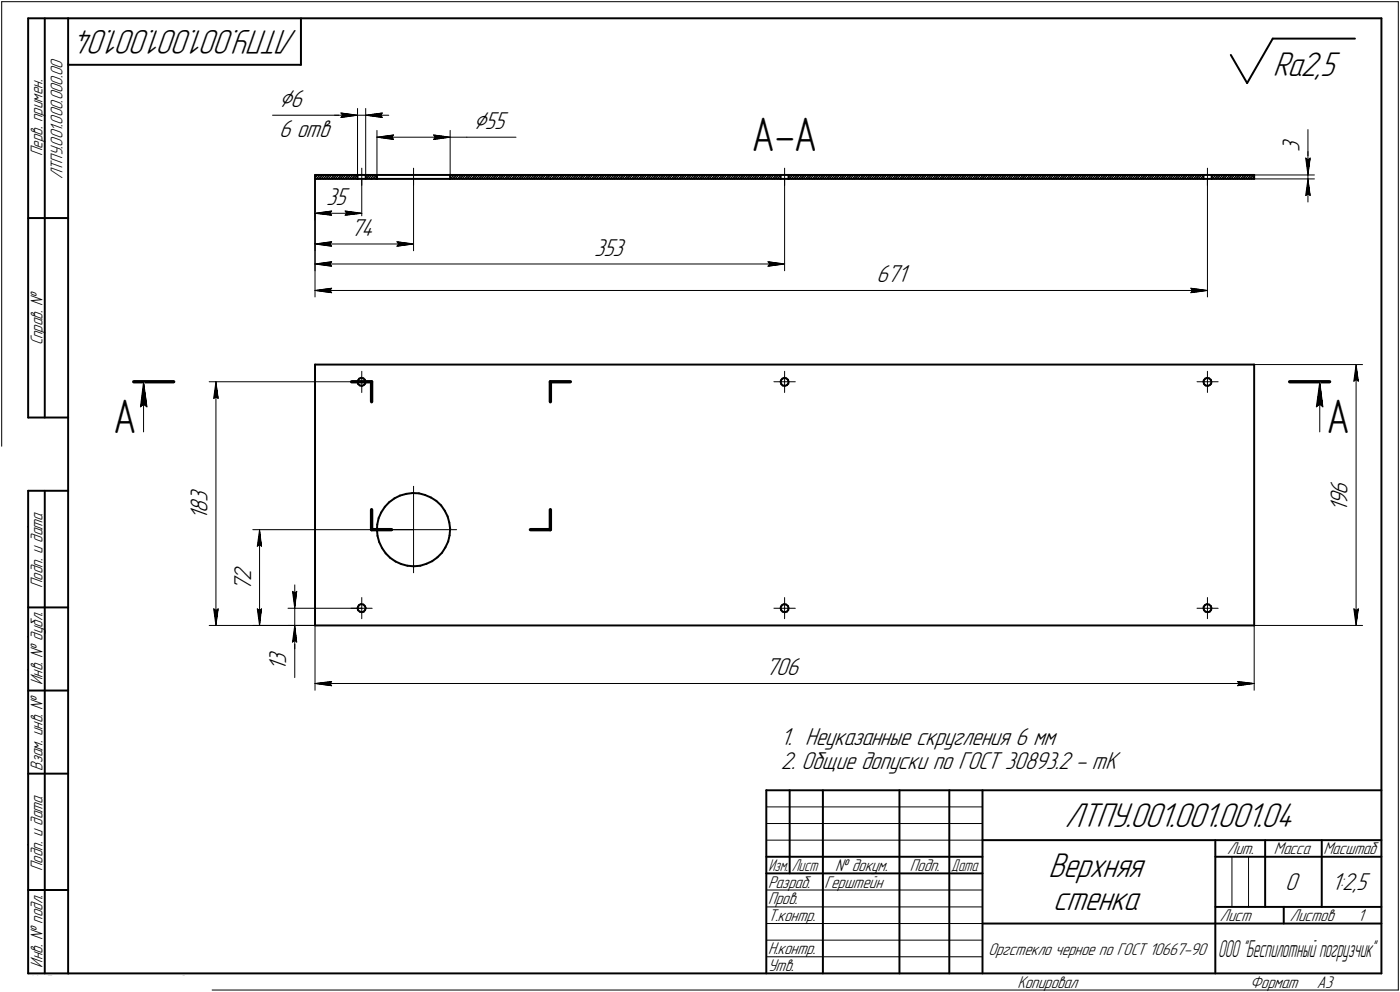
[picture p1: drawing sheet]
<svg xmlns="http://www.w3.org/2000/svg" width="421mm" height="298mm" viewBox="0 0 421 298" stroke-linecap="round" stroke-linejoin="round" font-family="sans-serif">
<defs><g id="words">
<g font-size="14.6">
<text x="226" y="45.5">А-А</text>
<text x="34.1" y="130.1">А</text>
<text x="398.9" y="130.1">А</text>
</g>
<g font-size="10.9">
<text x="89.5" y="9" transform="rotate(-180 89.5 9)">ЛТПУ.001.001.001.04</text>
<text x="382.8" y="22.8">Ra2,5</text>
<text x="320.2" y="248.5">ЛТПУ.001.001.001.04</text>
<text x="315.3" y="263.5">Верхняя</text>
<text x="316.7" y="273.5">стенка</text>
</g>
<g font-size="8.5">
<text x="83.9" y="32.1">Ç6</text>
<text x="142.4" y="38.7">Ç55</text>
</g>
<g font-size="7.8">
<text x="83.9" y="41.2">6 отв</text>
<text x="390.8" y="45.5" transform="rotate(-90 390.8 45.5)">3</text>
<text x="98.1" y="61.5">35</text>
<text x="105.5" y="70.8">74</text>
<text x="178.7" y="76.8">353</text>
<text x="263.6" y="84.7">671</text>
<text x="405.3" y="148.6" transform="rotate(-90 405.3 148.6)">6</text>
<text x="62.4" y="154.2" transform="rotate(-90 62.4 154.2)">8</text>
<text x="62.4" y="151" transform="rotate(-90 62.4 151)">3</text>
<text x="405.3" y="153.9" transform="rotate(-90 405.3 153.9)">1</text>
<text x="405.3" y="151.8" transform="rotate(-90 405.3 151.8)">9</text>
<text x="62.4" y="156.3" transform="rotate(-90 62.4 156.3)">1</text>
<text x="75.5" y="177.6" transform="rotate(-90 75.5 177.6)">7</text>
<text x="75.5" y="174.5" transform="rotate(-90 75.5 174.5)">2</text>
<text x="86.1" y="201.7" transform="rotate(-90 86.1 201.7)">1</text>
<text x="86.1" y="199.5" transform="rotate(-90 86.1 199.5)">3</text>
<text x="230.3" y="202.9">706</text>
<text x="234.9" y="224">1. Неуказанные скругления 6 мм</text>
<text x="234.9" y="231.2">2. Общие допуски по ГОСТ 30893.2 - mK</text>
<text x="386.5" y="267.5">0</text>
<text x="400.5" y="267.5">1:2,5</text>
</g>
<text font-size="7.5" x="366.3" y="287.7">ООО &quot;Беспилотный погрузчик&quot;</text>
<g font-size="5.4">
<text x="12.8" y="46.9" transform="rotate(-90 12.8 46.9)">Перв. примен.</text>
<text x="18.8" y="53.9" transform="rotate(-90 18.8 53.9)">ЛТПУ.001.000.000.00</text>
<text x="12.8" y="103.8" transform="rotate(-90 12.8 103.8)">Справ. №</text>
<text x="12.8" y="176.7" transform="rotate(-90 12.8 176.7)">Подп. и дата</text>
<text x="12.8" y="205.8" transform="rotate(-90 12.8 205.8)">Инв. № дубл.</text>
<text x="12.8" y="231.6" transform="rotate(-90 12.8 231.6)">Взам. инв. №</text>
<text x="369.1" y="256.8">Лит.</text>
<text x="383.1" y="256.8">Масса</text>
<text x="398" y="256.8">Масштаб</text>
<text x="12.8" y="261.7" transform="rotate(-90 12.8 261.7)">Подп. и дата</text>
<text x="251.2" y="261.8">№ докум.</text>
<text x="273.6" y="261.8">Подп.</text>
<text x="231" y="266.8">Разраб.</text>
<text x="248" y="266.8">Герштейн</text>
<text x="231" y="271.8">Пров.</text>
<text x="231" y="276.8">Т.контр.</text>
<text x="366.9" y="276.8">Лист</text>
<text x="387.9" y="276.8">Листов</text>
<text x="408.4" y="276.8">1</text>
<text x="231" y="286.8">Н.контр.</text>
<text x="297.3" y="287.1">Оргстекло черное по ГОСТ 10667-90</text>
<text x="7.5" y="292.5" transform="rotate(-90 7.5 292.5)">КОМПАС-3Dv21 Учебнаяверсия©2022ООО&quot;АСКОН-Системыпроектирования&quot;, Россия. Всеправазащищен</text>
<text x="12.8" y="290.8" transform="rotate(-90 12.8 290.8)">Инв. № подл.</text>
<text x="231" y="291.8">Утв.</text>
<text x="8.5" y="296.7">Недлякоммерческогоиспользования</text>
<text x="306" y="296.8">Копировал</text>
<text x="376" y="296.8">Формат</text>
<text x="396" y="296.8">A3</text>
</g>
<g font-size="5.3">
<text x="231.1" y="261.8">Изм.</text>
<text x="238.1" y="261.8">Лист</text>
<text x="286.1" y="261.8">Дата</text>
</g>
</g></defs>
<g fill="none" stroke="#000" stroke-width=".59">
<path d="M8.5 5.5v120zM8.5 5.5h12zM13.5 5.5v120zM20.5 5.5v287zM20.5 5.5h395zM20.5 19.5h70zM90.5 5.5v14zM370.2 16.5l4.9 8.5zM382.8 11.6l-7.7 13.4zM382.8 11.6h24.7zM415.5 5.5v287zM94.7 52.6v1.2z"/>
<path d="M94.7 53.8h12.8zM94.7 52.6h12.8zM107.5 52.6v1.2zM107.5 53.8h2.5zM107.5 52.6h2.5zM110 52.6h1.8zM110 52.6v1.2zM110 53.8h1.8zM111.8 52.6h1.6zM111.8 53.8h1.6zM113.4 52.6v1.2zM113.4 52.6h22z"/>
<path d="M113.4 53.8h22zM135.4 52.6h30.1zM135.4 53.8h30.1zM135.4 52.6v1.2zM165.5 52.6h69.3zM165.5 53.8h69.3zM234.8 52.6v1.2zM234.8 52.6h2.4zM234.8 53.8h2.4zM237.2 52.6v1.2zM237.2 52.6h124.7zM237.2 53.8h124.7z"/>
<path d="M361.9 52.6v1.2zM361.9 52.6h2.5zM361.9 53.8h2.5zM364.4 52.6v1.2zM364.4 52.6h12.8zM364.4 53.8h12.8zM377.2 52.6v1.2zM8.5 65.5h12zM94.7 109.6h282.5zM94.7 109.6v78.4zM107.5 114.7l.2 .7zM107.7 115.4l.5 .4z"/>
<path d="M107.7 114.3l-.2 .4zM108 113.8l.6-.3zM108 113.8l-.3 .5zM108.2 115.8l.6 .2zM108.6 113.5l.7 .2zM108.8 116l.6-.3zM109.3 113.7l.4 .4zM109.4 115.7l.4-.4zM109.7 114.1l.3 .6zM110 114.7l-.2 .6zM234.8 114.7l.1 .7zM234.9 114.3l-.1 .4z"/>
<path d="M234.9 115.4l.5 .4zM235.3 113.8l.6-.3zM235.3 113.8l-.4 .5zM235.4 115.8l.6 .2zM235.9 113.5l.6 .2zM236 116l.6-.3zM236.5 113.7l.5 .4zM236.6 115.7l.5-.4zM237 114.1l.2 .6zM237.2 114.7l-.1 .6zM361.9 114.7l.2 .7zM362 114.3l-.1 .4z"/>
<path d="M362.1 115.4l.4 .4zM362.5 113.8l.6-.3zM362.5 113.8l-.5 .5zM362.5 115.8l.7 .2zM363.1 113.5l.5 .2zM363.2 116l.6-.3zM363.6 113.7l.6 .4zM363.8 115.7l.4-.4zM364.2 114.1l.1 .6zM364.3 114.7l-.1 .6zM377.2 109.6v78.4zM8.5 125.5h12z"/>
<path d="M8.5 147.5v145zM8.5 147.5h12zM13.5 147.5v145zM113.4 159.2l.1 1.8zM113.5 157.6l-.1 1.6zM113.9 155.7l-.4 1.9zM114.6 154l-.7 1.7zM115.7 152.3l-1.1 1.7zM117 151l1.6-1.2zM117 151l-1.3 1.3zM118.6 149.8l1.7-.9zM120.3 148.9l1.9-.5z"/>
<path d="M122.2 148.4l1.8-.2zM124 148.2l2 .1zM126 148.3l1.8 .5zM127.8 148.8l1.8 .7zM129.6 149.5l1.6 1zM131.2 150.5l1.5 1.4zM132.7 151.9l1.1 1.6zM133.8 153.5l.8 1.7zM134.6 155.2l.5 1.9zM135.1 157.1l.3 1.8zM135.4 158.9l-.2 2zM113.5 161l.5 1.9z"/>
<path d="M114 162.9l.9 1.8zM114.9 164.7l1.1 1.6zM116 166.3l1.3 1.3zM117.3 167.6l1.7 1.1zM119 168.7l1.6 .8zM120.6 169.5l1.9 .5zM122.5 170l2 .2zM124.5 170.2l1.9-.2zM126.4 170l1.9-.6zM128.3 169.4l1.7-.7zM130 168.7l1.6-1.2zM131.6 167.5l1.3-1.4z"/>
<path d="M133.9 164.5l-1 1.6zM134.8 162.7l-.9 1.8zM135.2 160.9l-.4 1.8zM8.5 182.5h12zM94.7 188h282.5zM107.5 182.8l.2 .6zM107.7 183.4l.5 .4zM107.7 182.3l-.2 .5zM108 181.8l.6-.3zM108 181.8l-.3 .5zM108.2 183.8l.6 .2zM108.6 181.5l.7 .2z"/>
<path d="M108.8 184l.6-.2zM109.3 181.7l.4 .4zM109.7 182.1l.3 .6zM109.8 183.3l-.4 .5zM110 182.7l-.2 .6zM234.8 182.8l.1 .6zM234.9 182.3l-.1 .5zM234.9 183.4l.5 .4zM235.3 181.8l.6-.3zM235.3 181.8l-.4 .5zM235.4 183.8l.6 .2zM235.9 181.5l.6 .2z"/>
<path d="M236 184l.6-.2zM236.5 181.7l.5 .4zM237 182.1l.2 .6zM237.1 183.3l-.5 .5zM237.2 182.7l-.1 .6zM361.9 182.8l.2 .6zM362 182.3l-.1 .5zM362.1 183.4l.4 .4zM362.5 181.8l.6-.3zM362.5 181.8l-.5 .5zM362.5 183.8l.7 .2zM363.1 181.5l.5 .2z"/>
<path d="M363.2 184l.6-.2zM363.6 181.7l.6 .4zM364.2 182.1l.1 .6zM364.2 183.3l-.4 .5zM364.3 182.7l-.1 .6zM8.5 207.5h12zM8.5 232.5h12zM230.5 237.5h185zM230.5 237.5v55zM237.5 237.5v25zM247.5 237.5v55zM270.5 237.5v55z"/>
<path d="M285.5 237.5v55zM295.5 237.5v55zM230.5 257.5h65zM295.5 252.5h120zM365.5 252.5v40zM365.5 257.5h15zM380.5 252.5v20zM380.5 257.5h35zM397.5 252.5v20zM8.5 267.5h12zM230.5 262.5h65zM295.5 277.5h70z"/>
<path d="M365.5 277.5h50zM365.5 272.5h50zM386.1 272.5v5zM8.5 292.5h12zM20.5 292.5h395z"/>
</g>
<g fill="none" stroke="#000" stroke-width=".3">
<path d="M.5 .5v297zM.5 .5h420zM420.5 .5v297zM82 34.6h20.5zM100.6 34.6h6.9zM102.5 34.6h5zM102.5 34l5 .6zM102.5 34l.5 .6zM102.5 35.3l5-.7zM103 34.6l-.5 .7zM107.5 32.6v20zM107.5 34.6h2.5z"/>
<path d="M110 32.6v20zM110 34.6l5 .7zM110 34.6l5-.6zM110 34.6h6.9zM113.4 39.2v13.4zM114.5 34.6l.5 .7zM115 34l-.5 .6zM135.4 39.2v13.4zM393.4 38.9v8.6zM94.7 53.4l.9-.8zM94.7 52.7l.2-.1zM94.7 53.8v12.2z"/>
<path d="M94.7 53.8v21.6zM94.7 53.8v27.6zM94.7 53.8v35.4zM95.1 53.8l1.3-1.2zM95.8 53.8l1.2-1.2zM96.5 53.8l1.2-1.2zM97.2 53.8l1.3-1.2zM98 53.8l1.1-1.2zM98.6 53.8l1.2-1.2zM99.4 53.8l1.2-1.2zM100.1 53.8l1.2-1.2zM100.8 53.8l1.1-1.2z"/>
<path d="M101.5 53.8l1.2-1.2zM102.2 53.8l1.2-1.2zM102.9 53.8l1.2-1.2zM103.6 53.8l1.2-1.2zM104.3 53.8l1.2-1.2zM105 53.8l1.3-1.2zM105.7 53.8l1.2-1.2zM107.1 53.8l.4-.5zM107.5 52.6l-1.1 1.2zM108.8 50.5v5.2zM108.8 53.8v12.2zM110 53.8l1.2-1.2z"/>
<path d="M110 53l.5-.4zM110.7 53.8l1.1-1.1zM111.8 53.3l.8-.7zM111.8 53.3l-.4 .5zM111.8 52.7h.1M112.1 53.8l1.2-1.2zM112.8 53.8l.6-.6zM113.4 41.2l5-.6zM113.4 41.2l5 .7zM113.4 41.2h22zM117.9 41.2l.5 .7zM118.4 40.6l-.5 .6z"/>
<path d="M124.4 50.5v5.2zM124.4 53.8v21.6zM130.4 41.9l5-.7zM130.4 40.6l.5 .6zM130.4 40.6l5 .6zM130.9 41.2l-.5 .7zM135.4 53.8l1.3-1.2zM135.4 53.1l.5-.5zM135.4 41.2h5zM136.1 53.8l1.2-1.2zM136.8 53.8l1.2-1.2zM137.6 53.8l1.2-1.2z"/>
<path d="M139.4 52.6l-1.1 1.2zM139.7 53.8l1.2-1.2zM140.1 52.6l-1.2 1.2zM140.4 53.8l1.2-1.2zM140.4 41.2h14.8zM141.1 53.8l1.1-1.2zM141.8 53.8l1.2-1.2zM142.5 53.8l1.2-1.2zM143.2 53.8l1.2-1.2zM143.9 53.8l1.2-1.2zM145.3 53.8l1.3-1.2zM145.8 52.6l-1.2 1.2z"/>
<path d="M146 53.8l1.2-1.2zM146.7 53.8l1.2-1.2zM147.4 53.8l1.3-1.2zM148.2 53.8l1.2-1.2zM148.8 53.8l1.2-1.2zM149.6 53.8l1.2-1.2zM150.3 53.8l1.2-1.2zM151.7 53.8l1.2-1.2zM152.1 52.6l-1.1 1.2zM152.4 53.8l1.2-1.2zM153.1 53.8l1.2-1.2zM154.5 53.8l1.2-1.2z"/>
<path d="M155 52.6l-1.2 1.2zM155.2 53.8l1.3-1.2zM156 53.8l1.1-1.2zM156.6 53.8l1.2-1.2zM157.3 53.8l1.3-1.2zM158.1 53.8l1.2-1.2zM158.7 53.8l1.2-1.2zM159.4 53.8l1.3-1.2zM160.9 53.8l1.2-1.2zM161.4 52.6l-1.2 1.2zM161.5 53.8l1.3-1.2zM162.3 53.8l1.2-1.2z"/>
<path d="M163 53.8l1.2-1.2zM163.7 53.8l1.2-1.2zM165.1 53.8l.4-.5zM165.5 53.3l.8-.7zM165.5 52.6l-1.1 1.2zM165.5 52.6h.1M167 52.6l-1.1 1.2zM167.2 53.8l1.2-1.2zM167.7 52.6l-1.2 1.2zM168 53.8l1.2-1.2zM168.7 53.8l1.1-1.2zM169.3 53.8l1.3-1.2z"/>
<path d="M170.1 53.8l1.2-1.2zM170.8 53.8l1.2-1.2zM171.4 53.8l1.3-1.2zM173.4 52.6l-1.2 1.2zM173.6 53.8l1.2-1.2zM174.1 52.6l-1.2 1.2zM174.3 53.8l1.2-1.2zM175 53.8l1.2-1.2zM176.4 53.8l1.2-1.2zM177 52.6l-1.2 1.2zM177.1 53.8l1.2-1.2zM177.9 53.8l1.2-1.2z"/>
<path d="M179.7 52.6l-1.1 1.2zM180 53.8l1.2-1.2zM180.4 52.6l-1.2 1.2zM180.7 53.8l1.2-1.2zM181.4 53.8l1.2-1.2zM182.8 53.8l1.2-1.2zM183.3 52.6l-1.2 1.2zM183.5 53.8l1.2-1.2zM184.2 53.8l1.2-1.2zM185.6 53.8l1.3-1.2zM186.1 52.6l-1.2 1.2zM186.4 53.8l1.1-1.2z"/>
<path d="M187 53.8l1.2-1.2zM189 52.6l-1.2 1.2zM189.1 53.8l1.2-1.2zM189.7 52.6l-1.2 1.2zM189.9 53.8l1.2-1.2zM190.6 53.8l1.2-1.2zM192 53.8l1.2-1.2zM192.4 52.6l-1.1 1.2zM192.7 53.8l1.2-1.2zM193.4 53.8l1.2-1.2zM195.3 52.6l-1.2 1.2zM195.5 53.8l1.3-1.2z"/>
<path d="M196 52.6l-1.2 1.2zM196.3 53.8l1.1-1.2zM196.9 53.8l1.2-1.2zM197.6 53.8l1.3-1.2zM198.4 53.8l1.2-1.2zM199.1 53.8l1.1-1.2zM199.7 53.8l1.3-1.2zM201.7 52.6l-1.2 1.2zM201.9 53.8l1.2-1.2zM202.4 52.6l-1.2 1.2zM202.6 53.8l1.2-1.2zM203.3 53.8l1.2-1.2z"/>
<path d="M204 53.8l1.2-1.2zM204.7 53.8l1.2-1.2zM205.4 53.8l1.2-1.2zM206.2 53.8l1.1-1.2zM207.5 53.8l1.3-1.2zM208 52.6l-1.2 1.2zM208.3 53.8l1.2-1.2zM209 53.8l1.1-1.2zM209.6 53.8l1.3-1.2zM210.4 53.8l1.2-1.2zM211.1 53.8l1.2-1.2zM211.8 53.8l1.2-1.2z"/>
<path d="M212.5 53.8l1.2-1.2zM214 53.8l1.1-1.2zM214.4 52.6l-1.2 1.2zM214.6 53.8l1.2-1.2zM215.3 53.8l1.2-1.2zM216.1 53.8l1.2-1.2zM216.7 53.8l1.2-1.2zM217.4 53.8l1.2-1.2zM218.2 53.8l1.2-1.2zM218.9 53.8l1.1-1.2zM219.5 53.8l1.3-1.2zM220.3 53.8l1.2-1.2z"/>
<path d="M221 53.8l1.2-1.2zM221.7 53.8l1.2-1.2zM222.4 53.8l1.2-1.2zM223.1 53.8l1.2-1.2zM223.8 53.8l1.2-1.2zM224.5 53.8l1.2-1.2zM225.2 53.8l1.2-1.2zM225.9 53.8l1.3-1.2zM226.7 53.8l1.1-1.2zM227.3 53.8l1.2-1.2zM228.1 53.8l1.2-1.2zM228.8 53.8l1.2-1.2z"/>
<path d="M229.4 53.8l1.2-1.2zM230.2 53.8l1.2-1.2zM230.9 53.8l1.2-1.2zM231.6 53.8l1.1-1.2zM232.3 53.8l1.2-1.2zM233 53.8l1.2-1.2zM233.7 53.8l1.1-1.1zM234.4 53.8l.4-.4zM236 50.5v5.2zM236 53.8v27.6zM237.2 53.1l.5-.5zM237.2 53.8l1.2-1.2z"/>
<path d="M237.9 53.8l1.3-1.2zM238.7 53.8l1.2-1.2zM239.4 53.8l1.1-1.2zM240.1 53.8l1.2-1.2zM240.8 53.8l1.2-1.2zM241.5 53.8l1.2-1.2zM242.2 53.8l1.2-1.2zM242.9 53.8l1.2-1.2zM243.6 53.8l1.2-1.2zM245 53.8l1.2-1.2zM245.5 52.6l-1.2 1.2zM245.7 53.8l1.3-1.2z"/>
<path d="M246.5 53.8l1.1-1.2zM247.1 53.8l1.2-1.2zM247.8 53.8l1.3-1.2zM248.6 53.8l1.2-1.2zM249.3 53.8l1.1-1.2zM249.9 53.8l1.3-1.2zM251.4 53.8l1.2-1.2zM251.9 52.6l-1.2 1.2zM252.1 53.8l1.2-1.2zM252.8 53.8l1.2-1.2zM253.5 53.8l1.2-1.2zM254.3 53.8l1.1-1.2z"/>
<path d="M254.9 53.8l1.2-1.2zM255.6 53.8l1.2-1.2zM256.4 53.8l1.2-1.2zM257 53.8l1.2-1.2zM258.5 53.8l1.2-1.2zM258.9 52.6l-1.2 1.2zM259.2 53.8l1.1-1.2zM259.8 53.8l1.3-1.2zM260.6 53.8l1.2-1.2zM261.3 53.8l1.2-1.2zM262 53.8l1.2-1.2zM262.7 53.8l1.2-1.2z"/>
<path d="M263.4 53.8l1.2-1.2zM264.1 53.8l1.2-1.2zM264.8 53.8l1.2-1.2zM265.5 53.8l1.2-1.2zM266.3 53.8l1.2-1.2zM267 53.8l1.1-1.2zM267.6 53.8l1.2-1.2zM268.4 53.8l1.2-1.2zM269.1 53.8l1.2-1.2zM269.7 53.8l1.2-1.2zM270.5 53.8l1.2-1.2zM271.2 53.8l1.2-1.2z"/>
<path d="M271.9 53.8l1.2-1.2zM272.6 53.8l1.2-1.2zM273.3 53.8l1.2-1.2zM274 53.8l1.3-1.2zM274.7 53.8l1.2-1.2zM275.4 53.8l1.2-1.2zM276.1 53.8l1.3-1.2zM276.9 53.8l1.1-1.2zM277.5 53.8l1.2-1.2zM278.3 53.8l1.2-1.2zM279 53.8l1.2-1.2zM279.7 53.8l1.1-1.2z"/>
<path d="M280.4 53.8l1.2-1.2zM281.1 53.8l1.2-1.2zM281.8 53.8l1.2-1.2zM283.2 53.8l1.2-1.2zM283.7 52.6l-1.2 1.2zM283.9 53.8l1.3-1.2zM284.6 53.8l1.2-1.2zM285.3 53.8l1.2-1.2zM286 53.8l1.3-1.2zM286.8 53.8l1.2-1.2zM287.4 53.8l1.2-1.2zM288.1 53.8l1.3-1.2z"/>
<path d="M289.6 53.8l1.1-1.2zM290.1 52.6l-1.2 1.2zM290.2 53.8l1.3-1.2zM291 53.8l1.2-1.2zM291.7 53.8l1.2-1.2zM292.4 53.8l1.2-1.2zM293.1 53.8l1.2-1.2zM293.8 53.8l1.2-1.2zM295.7 52.6l-1.1 1.2zM295.9 53.8l1.2-1.2zM296.4 52.6l-1.2 1.2zM296.7 53.8l1.2-1.2z"/>
<path d="M297.3 53.8l1.2-1.2zM298 53.8l1.3-1.2zM298.8 53.8l1.2-1.2zM299.5 53.8l1.2-1.2zM300.1 53.8l1.3-1.2zM302.1 52.6l-1.2 1.2zM302.3 53.8l1.2-1.2zM302.8 52.6l-1.2 1.2zM303 53.8l1.2-1.2zM303.7 53.8l1.2-1.2zM304.5 53.8l1.1-1.2zM305.1 53.8l1.2-1.2z"/>
<path d="M305.8 53.8l1.2-1.2zM306.6 53.8l1.2-1.2zM307.3 53.8l1.1-1.2zM308.7 53.8l1.2-1.2zM309.1 52.6l-1.2 1.2zM309.4 53.8l1.2-1.2zM310 53.8l1.3-1.2zM310.8 53.8l1.2-1.2zM311.5 53.8l1.2-1.2zM312.2 53.8l1.2-1.2zM312.9 53.8l1.2-1.2zM313.6 53.8l1.2-1.2z"/>
<path d="M314.3 53.8l1.3-1.2zM315 53.8l1.2-1.2zM315.7 53.8l1.2-1.2zM316.5 53.8l1.2-1.2zM317.2 53.8l1.1-1.2zM317.8 53.8l1.2-1.2zM318.6 53.8l1.2-1.2zM319.3 53.8l1.2-1.2zM320 53.8l1.1-1.2zM320.7 53.8l1.2-1.2zM321.4 53.8l1.2-1.2zM322.1 53.8l1.2-1.2z"/>
<path d="M322.8 53.8l1.2-1.2zM323.5 53.8l1.2-1.2zM324.2 53.8l1.3-1.2zM325 53.8l1.1-1.2zM325.6 53.8l1.2-1.2zM326.3 53.8l1.3-1.2zM327.1 53.8l1.2-1.2zM327.7 53.8l1.2-1.2zM328.4 53.8l1.3-1.2zM329.2 53.8l1.2-1.2zM329.9 53.8l1.1-1.2zM330.6 53.8l1.2-1.2z"/>
<path d="M331.3 53.8l1.2-1.2zM332 53.8l1.2-1.2zM333.4 53.8l1.2-1.2zM333.9 52.6l-1.2 1.2zM334.1 53.8l1.2-1.2zM334.9 53.8l1.1-1.2zM335.5 53.8l1.2-1.2zM336.2 53.8l1.3-1.2zM337 53.8l1.2-1.2zM337.7 53.8l1.1-1.2zM338.3 53.8l1.3-1.2zM339.8 53.8l1.2-1.2z"/>
<path d="M340.3 52.6l-1.2 1.2zM340.4 53.8l1.3-1.2zM341.2 53.8l1.2-1.2zM341.9 53.8l1.2-1.2zM342.6 53.8l1.2-1.2zM343.3 53.8l1.2-1.2zM344 53.8l1.2-1.2zM345.9 52.6l-1.1 1.2zM346.1 53.8l1.2-1.2zM346.6 52.6l-1.2 1.2zM346.9 53.8l1.2-1.2zM347.6 53.8l1.1-1.2z"/>
<path d="M348.2 53.8l1.3-1.2zM349 53.8l1.2-1.2zM349.7 53.8l1.2-1.2zM350.4 53.8l1.2-1.2zM352.3 52.6l-1.2 1.2zM352.5 53.8l1.2-1.2zM353 52.6l-1.2 1.2zM353.2 53.8l1.2-1.2zM353.9 53.8l1.2-1.2zM354.6 53.8l1.3-1.2zM355.3 53.8l1.2-1.2zM356 53.8l1.2-1.2z"/>
<path d="M356.8 53.8l1.2-1.2zM358.6 52.6l-1.1 1.2zM358.9 53.8l1.2-1.2zM359.3 52.6l-1.2 1.2zM359.6 53.8l1.2-1.2zM360.3 53.8l1.1-1.2zM361.7 53.8l.2-.3zM361.9 52.7l-.9 1.1zM363.1 50.5v5.2zM363.1 53.8v35.4zM364.4 53.2l.6-.6zM364.5 53.8l1.3-1.2z"/>
<path d="M365.3 53.8l1.1-1.2zM365.9 53.8l1.2-1.2zM366.6 53.8l1.3-1.2zM367.4 53.8l1.2-1.2zM368 53.8l1.2-1.2zM368.8 53.8l1.2-1.2zM369.5 53.8l1.2-1.2zM370.9 53.8l1.2-1.2zM371.3 52.6l-1.1 1.2zM371.6 53.8l1.2-1.2zM372.3 53.8l1.2-1.2zM373 53.8l1.2-1.2z"/>
<path d="M373.7 53.8l1.2-1.2zM374.4 53.8l1.3-1.2zM375.2 53.8l1.1-1.2zM375.8 53.8l1.2-1.2zM376.5 53.8l.7-.7zM377.2 52.6h18.1zM377.2 53.8h18.1zM392.7 47.5l.7 .5zM392.7 47.5l.7 5.1zM392.7 58.8l.7-.5zM393.4 47.5v5.1zM393.4 48l.6-.5z"/>
<path d="M393.4 45.6v7zM393.4 53.8l-.7 5zM393.4 58.3l.6 .5zM393.4 53.8l.6 5zM393.4 53.8v6.9zM393.4 52.6v1.2zM394 47.5l-.6 5.1zM94.7 64.1l5-.7zM94.7 64.1l5 .6zM94.7 64.1h14.1zM94.7 73.3l5-.7zM94.7 73.3l5 .7z"/>
<path d="M94.7 73.3h29.7zM94.7 79.3l5-.6zM94.7 79.3l5 .7zM94.7 79.3h141.3zM99.2 64.1l.5 .6zM99.2 73.3l.5 .7zM99.2 79.3l.5 .7zM99.7 63.4l-.5 .7zM99.7 72.6l-.5 .7zM99.7 78.7l-.5 .6zM103.8 64.7l5-.6zM103.8 63.4l.4 .7z"/>
<path d="M103.8 63.4l5 .7zM104.2 64.1l-.4 .6zM119.4 74l5-.7zM119.4 72.6l.5 .7zM119.4 72.6l5 .7zM119.9 73.3l-.5 .7zM231 78.7l.5 .6zM231 78.7l5 .6zM231.5 79.3l-.5 .7zM94.7 87.3l5-.7zM94.7 87.3l5 .7zM94.7 87.3h268.4z"/>
<path d="M99.2 87.3l.5 .7zM99.7 86.6l-.5 .7zM231 80l5-.7zM358.1 88l5-.7zM358.1 86.6l.5 .7zM358.1 86.6l5 .7zM358.6 87.3l-.5 .7zM43.2 114.7l1 7.6zM43.2 114.7l-1 7.6zM43.2 114.7v15.1zM62.9 114.7h45.9zM64.3 119.7l.6-.4z"/>
<path d="M64.9 114.7l.7 5zM64.9 119.3l.7 .4zM64.9 114.7l-.6 5zM64.9 114.7v73.3zM105.6 114.7h3.2zM108.8 114.7v3.2zM108.8 111.6v3.1zM108.8 114.7h3.1zM232.7 114.7h3.3zM236 114.7v3.2zM236 111.6v3.1zM236 114.7h3.2z"/>
<path d="M360 114.7h3.1zM363.1 114.7v3.2zM363.1 111.6v3.1zM363.1 114.7h3.3zM377.2 109.6h32.6zM396.9 114.7l.9 7.6zM396.9 114.7l-1 7.6zM396.9 114.7v15.1zM407.2 114.6l.6-.6zM407.8 109.6l.7 5zM407.8 114l.7 .6zM407.8 109.6l-.6 5z"/>
<path d="M407.8 109.6v78.4zM42.2 122.3l1-.8zM43.2 121.5l1 .8zM395.9 122.3l1-.8zM396.9 121.5l.9 .8zM76 159.2h48.4zM78.1 159.2l.6 5zM78.1 159.2l-.7 5zM78.1 159.2v28.8zM111.3 159.2h13.1zM124.4 159.2v12.9zM124.4 146.1v13.1z"/>
<path d="M124.4 159.2h12.9zM77.4 164.2l.7-.5zM78.1 163.7l.6 .5zM88 177.7l.6 .5zM88 177.7l.6 5.1zM88.6 178.2l.6-.5zM88.6 175.8v7zM89.2 177.7l-.6 5.1zM108.8 179.6v3.2zM236 179.6v3.2zM363.1 179.6v3.2zM62.9 188h31.8z"/>
<path d="M64.3 183l.6 5zM64.3 183l.6 .5zM64.9 183.5l.7-.5zM65.6 183l-.7 5zM76 188h18.7zM77.4 183l.7 5zM77.4 183l.7 .5zM78.1 183.5l.6-.5zM78.7 183l-.6 5zM86.6 188h8.1zM86.6 182.8h22.2zM88 193l.6-.6z"/>
<path d="M88.6 188v5zM88.6 193v10.6zM88.6 188l-.6 5zM88.6 192.4l.6 .6zM88.6 188l.6 5zM88.6 188v7zM88.6 182.8v5.2zM94.7 188v19.4zM105.6 182.8h3.2zM108.8 182.8v3.1zM108.8 182.8h3.1zM232.7 182.8h3.3z"/>
<path d="M236 182.8v3.1zM236 182.8h3.2zM360 182.8h3.1zM363.1 182.8v3.1zM363.1 182.8h3.3zM377.2 188v19.4zM377.2 188h32.6zM407.2 183l.6 5zM407.2 183l.6 .5zM407.8 183.5l.7-.5zM408.5 183l-.7 5zM94.7 205.4l5-.6z"/>
<path d="M94.7 205.4l5 .7zM94.7 205.4h282.5zM99.2 205.4l.5 .7zM99.7 204.8l-.5 .6zM372.2 206.1l5-.7zM372.2 204.8l.5 .6zM372.2 204.8l5 .6zM372.7 205.4l-.5 .7zM230.5 247.5h65zM230.5 252.5h65zM230.5 242.5h65zM370.5 257.5v15z"/>
<path d="M375.5 257.5v15zM230.5 267.5h65zM230.5 272.5h65zM230.5 277.5h65zM.5 297.5h420zM230.5 282.5h65zM230.5 287.5h65z"/>
</g>
<path d="M40.2 114.7h12zM105.7 114.7h6.1zM111.8 114.7v6zM165.5 114.7h6zM165.5 114.7v6zM387.9 114.7h12zM111.8 159.2h6zM111.8 153.2v6zM159.5 159.2h6zM165.5 153.2v6z" fill="none" stroke="#000" stroke-width="1"/>
<g fill="#fff" stroke="#fff" stroke-width=".3">
<path d="M230.3 197.3h11.3zM230.3 197.4h11.3zM230.3 197.4h11.3zM230.3 197.5h11.3zM230.3 197.6h11.3zM230.3 197.7h11.3zM230.3 197.8h11.3zM230.3 197.9h11.3zM230.3 198h11.3zM230.3 198h11.3zM230.3 198.1h11.3zM230.3 198.2h11.3zM230.3 198.3h11.3zM230.3 198.4h11.3zM230.3 198.5h11.3zM230.3 198.5h11.3zM230.3 198.6h11.3zM230.3 198.7h11.3zM230.3 198.8h11.3zM230.3 198.9h11.3zM230.3 199h11.3zM230.3 199.1h11.3zM230.3 199.1h11.3zM230.3 199.2h11.3zM230.3 199.3h11.3zM230.3 199.4h11.3zM230.3 199.5h11.3zM230.3 199.6h11.3zM230.3 199.6h11.3zM230.3 199.7h11.3zM230.3 199.8h11.3zM230.3 199.9h11.3zM230.3 200h11.3zM230.3 200.1h11.3zM230.3 200.2h11.3zM230.3 200.2h11.3zM230.3 200.3h11.3zM230.3 200.4h11.3zM230.3 200.5h11.3zM230.3 200.6h11.3zM230.3 200.7h11.3zM230.3 200.7h11.3zM230.3 200.8h11.3zM230.3 200.9h11.3zM230.3 201h11.3zM230.3 201.1h11.3zM230.3 201.2h11.3zM230.3 201.3h11.3zM230.3 201.3h11.3zM230.3 201.4h11.3zM230.3 201.5h11.3zM230.3 201.6h11.3zM230.3 201.7h11.3zM230.3 201.8h11.3zM230.3 201.8h11.3zM230.3 201.9h11.3zM230.3 202h11.3zM230.3 202.1h11.3zM230.3 202.2h11.3zM230.3 202.3h11.3zM230.3 202.4h11.3zM230.3 202.4h11.3zM230.3 202.5h11.3zM230.3 202.6h11.3zM230.3 202.7h11.3zM230.3 202.8h11.3zM230.3 202.9h11.3zM230.3 202.9h11.3zM230.3 203h11.3zM230.3 203.1h11.3zM230.3 203.2h11.3zM230.3 203.3h11.3zM230.3 203.4h11.3zM230.3 203.5h11.3zM230.3 203.5h11.3zM230.3 203.6h11.3zM230.3 203.7h11.3zM230.3 203.8h11.3zM230.3 203.9h11.3zM230.3 204h11.3zM230.3 204h11.3zM230.3 204.1h11.3zM230.3 204.2h11.3zM230.3 204.3h11.3z"/>
<path d="M99.7 204.3h.5zM99.1 204.4h1.1zM98.4 204.5h1.8zM97.8 204.6h2.4zM97.2 204.6h3zM96.5 204.7h3.7zM96.4 204.8h3.8zM96.1 204.9h4.1zM95.9 205h4.3zM95.7 205.1h4.5zM95.4 205.1h4.8zM95.2 205.2h5zM95 205.3h5.2zM94.7 205.4h5.5zM95 205.5h5.2zM95.2 205.6h5zM95.3 205.7h4.9zM95.6 205.7h4.6zM95.8 205.8h4.4zM95.9 205.9h4.3zM96.2 206h4zM96.4 206.1h3.8zM96.5 206.2h3.7zM97.2 206.2h3zM97.8 206.3h2.4zM98.4 206.4h1.8zM99.1 206.5h1.1zM99.7 206.6h.5z"/>
<path d="M371.7 204.3h.7zM371.7 204.4h1.3zM371.7 204.5h1.8zM371.7 204.6h2.5zM371.7 204.6h3.1zM371.7 204.7h3.7zM371.7 204.8h4zM371.7 204.9h4.2zM371.7 205h4.4zM371.7 205.1h4.6zM371.7 205.1h4.9zM371.7 205.2h5.1zM371.7 205.3h5.3zM371.7 205.4h5.5zM371.7 205.5h5.3zM371.7 205.6h5.2zM371.7 205.7h4.9zM371.7 205.7h4.7zM371.7 205.8h4.6zM371.7 205.9h4.3zM371.7 206h4.1zM371.7 206.1h4zM371.7 206.2h3.7zM371.7 206.2h3.1zM371.7 206.3h2.5zM371.7 206.4h1.8zM371.7 206.5h1.3zM371.7 206.6h.7z"/>
<path d="M80.5 195h7.1zM80.5 195.1h7.1zM80.5 195.2h7.1zM80.5 195.2h7.1zM80.5 195.3h7.1zM80.5 195.4h7.1zM80.5 195.5h7.1zM80.5 195.6h7.1zM80.5 195.7h7.1zM80.5 195.7h7.1zM80.5 195.8h7.1zM80.5 195.9h7.1zM80.5 196h7.1zM80.5 196.1h7.1zM80.5 196.2h7.1zM80.5 196.3h7.1zM80.5 196.3h7.1zM80.5 196.4h7.1zM80.5 196.5h7.1zM80.5 196.6h7.1zM80.5 196.7h7.1zM80.5 196.8h7.1zM80.5 196.8h7.1zM80.5 196.9h7.1zM80.5 197h7.1zM80.5 197.1h7.1zM80.5 197.2h7.1zM80.5 197.3h7.1zM80.5 197.4h7.1zM80.5 197.4h7.1zM80.5 197.5h7.1zM80.5 197.6h7.1zM80.5 197.7h7.1zM80.5 197.8h7.1zM80.5 197.9h7.1zM80.5 198h7.1zM80.5 198h7.1zM80.5 198.1h7.1zM80.5 198.2h7.1zM80.5 198.3h7.1zM80.5 198.4h7.1zM80.5 198.5h7.1zM80.5 198.5h7.1zM80.5 198.6h7.1zM80.5 198.7h7.1zM80.5 198.8h7.1zM80.5 198.9h7.1zM80.5 199h7.1zM80.5 199.1h7.1zM80.5 199.1h7.1zM80.5 199.2h7.1zM80.5 199.3h7.1zM80.5 199.4h7.1zM80.5 199.5h7.1zM80.5 199.6h7.1zM80.5 199.6h7.1zM80.5 199.7h7.1zM80.5 199.8h7.1zM80.5 199.9h7.1zM80.5 200h7.1zM80.5 200.1h7.1zM80.5 200.2h7.1zM80.5 200.2h7.1zM80.5 200.3h7.1zM80.5 200.4h7.1zM80.5 200.5h7.1zM80.5 200.6h7.1zM80.5 200.7h7.1zM80.5 200.7h7.1zM80.5 200.8h7.1zM80.5 200.9h7.1zM80.5 201h7.1zM80.5 201.1h7.1zM80.5 201.2h7.1zM80.5 201.3h7.1zM80.5 201.3h7.1zM80.5 201.4h7.1zM80.5 201.5h7.1zM80.5 201.6h7.1z"/>
<path d="M88.6 188.2h.2zM88.6 188.3h.2zM88.5 188.4h.3zM88.5 188.5h.4zM88.4 188.6h.5zM88.4 188.6h.6zM88.4 188.7h.6zM88.3 188.8h.7zM88.3 188.9h.8zM88.2 189h.9zM88.2 189.1h.9zM88.1 189.1h1.1zM88.1 189.2h1.1zM88.1 189.3h1.1zM88.1 189.4h1.1zM88.1 189.5h1.1zM88 189.6h1.3zM88 189.7h1.3zM87.9 189.7h1.4zM87.9 189.8h1.5zM87.9 189.9h1.5zM87.9 190h1.5zM87.9 190.1h1.5zM87.9 190.2h1.5zM87.9 190.2h1.5zM87.9 190.3h1.5zM87.8 190.4h1.7zM87.8 190.5h1.7zM87.8 190.6h1.7zM87.8 190.7h1.7zM87.8 190.8h1.7zM87.8 190.8h1.7zM87.8 190.9h1.7zM87.7 191h1.9zM87.7 191.1h1.9zM87.7 191.2h1.9zM87.7 191.3h1.9zM87.7 191.3h1.9zM87.7 191.4h1.9zM87.7 191.5h1.9zM87.6 191.6h2zM87.6 191.7h2.1zM87.6 191.8h2.1zM87.6 191.9h2.1zM87.6 191.9h2.1zM87.6 192h2.1zM87.6 192.1h2.1zM87.6 192.2h2.1zM87.5 192.3h2.2zM87.5 192.4h2.2zM87.5 192.4h2.2zM87.5 192.5h2.2zM87.5 192.6h2.2zM87.5 192.7h2.2zM87.5 192.8h2.2zM87.5 192.9h2.3zM87.5 193h2.3zM87.5 193h2.3zM87.5 193.1h2.3zM87.5 193.2h2.3zM87.5 193.3h2.3zM87.5 193.4h2.3z"/>
<path d="M87.4 177.3h2.4zM87.5 177.4h2.3zM87.5 177.5h2.3zM87.5 177.5h2.3zM87.5 177.6h2.3zM87.5 177.7h2.3zM87.5 177.8h2.3zM87.5 177.9h2.3zM87.5 178h2.2zM87.5 178.1h2.2zM87.5 178.1h2.2zM87.5 178.2h2.2zM87.5 178.3h2.2zM87.5 178.4h2.2zM87.5 178.5h2.2zM87.6 178.6h2.1zM87.6 178.6h2.1zM87.6 178.7h2.1zM87.6 178.8h2.1zM87.6 178.9h2.1zM87.6 179h2.1zM87.6 179.1h2.1zM87.7 179.2h1.9zM87.7 179.2h1.9zM87.7 179.3h1.9zM87.7 179.4h1.9zM87.7 179.5h1.9zM87.7 179.6h1.9zM87.7 179.7h1.9zM87.8 179.7h1.7zM87.8 179.8h1.7zM87.8 179.9h1.7zM87.8 180h1.7zM87.8 180.1h1.7zM87.8 180.2h1.7zM87.8 180.3h1.7zM87.9 180.3h1.5zM87.9 180.4h1.5zM87.9 180.5h1.5zM87.9 180.6h1.5zM87.9 180.7h1.5zM87.9 180.8h1.5zM87.9 180.8h1.5zM87.9 180.9h1.4zM88 181h1.3zM88 181.1h1.3zM88.1 181.2h1.1zM88.1 181.3h1.1zM88.1 181.4h1.1zM88.1 181.4h1.1zM88.1 181.5h1.1zM88.2 181.6h1zM88.2 181.7h.9zM88.3 181.8h.8zM88.3 181.9h.7zM88.3 181.9h.7zM88.4 182h.6zM88.4 182.1h.5zM88.5 182.2h.4zM88.5 182.3h.4zM88.5 182.4h.3zM88.6 182.5h.2zM88.6 182.5h.2z"/>
<path d="M69.9 169.5h7.1zM69.9 169.6h7.1zM69.9 169.7h7.1zM69.9 169.8h7.1zM69.9 169.8h7.1zM69.9 169.9h7.1zM69.9 170h7.1zM69.9 170.1h7.1zM69.9 170.2h7.1zM69.9 170.3h7.1zM69.9 170.3h7.1zM69.9 170.4h7.1zM69.9 170.5h7.1zM69.9 170.6h7.1zM69.9 170.7h7.1zM69.9 170.8h7.1zM69.9 170.9h7.1zM69.9 170.9h7.1zM69.9 171h7.1zM69.9 171.1h7.1zM69.9 171.2h7.1zM69.9 171.3h7.1zM69.9 171.4h7.1zM69.9 171.4h7.1zM69.9 171.5h7.1zM69.9 171.6h7.1zM69.9 171.7h7.1zM69.9 171.8h7.1zM69.9 171.9h7.1zM69.9 172h7.1zM69.9 172h7.1zM69.9 172.1h7.1zM69.9 172.2h7.1zM69.9 172.3h7.1zM69.9 172.4h7.1zM69.9 172.5h7.1zM69.9 172.6h7.1zM69.9 172.6h7.1zM69.9 172.7h7.1zM69.9 172.8h7.1zM69.9 172.9h7.1zM69.9 173h7.1zM69.9 173.1h7.1zM69.9 173.1h7.1zM69.9 173.2h7.1zM69.9 173.3h7.1zM69.9 173.4h7.1zM69.9 173.5h7.1zM69.9 173.6h7.1zM69.9 173.7h7.1zM69.9 173.7h7.1zM69.9 173.8h7.1zM69.9 173.9h7.1zM69.9 174h7.1zM69.9 174.1h7.1zM69.9 174.2h7.1zM69.9 174.2h7.1zM69.9 174.3h7.1zM69.9 174.4h7.1zM69.9 174.5h7.1zM69.9 174.6h7.1zM69.9 174.7h7.1zM69.9 174.8h7.1zM69.9 174.8h7.1zM69.9 174.9h7.1zM69.9 175h7.1zM69.9 175.1h7.1zM69.9 175.2h7.1zM69.9 175.3h7.1zM69.9 175.3h7.1zM69.9 175.4h7.1zM69.9 175.5h7.1zM69.9 175.6h7.1zM69.9 175.7h7.1zM69.9 175.8h7.1zM69.9 175.9h7.1zM69.9 175.9h7.1zM69.9 176h7.1zM69.9 176.1h7.1zM69.9 176.2h7.1zM69.9 176.3h7.1zM69.9 176.4h7.1zM69.9 176.4h7.1zM69.9 176.5h7.1zM69.9 176.6h7.1zM69.9 176.7h7.1zM69.9 176.8h7.1zM69.9 176.9h7.1zM69.9 177h7.1zM69.9 177h7.1zM69.9 177.1h7.1zM69.9 177.2h7.1zM69.9 177.3h7.1zM69.9 177.4h7.1zM69.9 177.5h7.1zM69.9 177.5h7.1z"/>
<path d="M76.8 182.5h2.4zM76.9 182.5h2.3zM76.9 182.6h2.3zM76.9 182.7h2.3zM76.9 182.8h2.3zM76.9 182.9h2.3zM76.9 183h2.3zM76.9 183h2.3zM77 183.1h2.2zM77 183.2h2.2zM77 183.3h2.2zM77 183.4h2.2zM77 183.5h2.2zM77 183.6h2.2zM77 183.6h2.2zM77 183.7h2.1zM77 183.8h2.1zM77 183.9h2.1zM77 184h2.1zM77 184.1h2.1zM77 184.1h2.1zM77 184.2h2.1zM77 184.3h2zM77.1 184.4h1.9zM77.1 184.5h1.9zM77.1 184.6h1.9zM77.1 184.7h1.9zM77.1 184.7h1.9zM77.1 184.8h1.9zM77.1 184.9h1.9zM77.2 185h1.7zM77.2 185.1h1.7zM77.2 185.2h1.7zM77.2 185.3h1.7zM77.2 185.3h1.7zM77.2 185.4h1.7zM77.2 185.5h1.7zM77.3 185.6h1.5zM77.3 185.7h1.5zM77.3 185.8h1.5zM77.3 185.8h1.5zM77.3 185.9h1.5zM77.3 186h1.5zM77.3 186.1h1.5zM77.3 186.2h1.4zM77.4 186.3h1.3zM77.4 186.4h1.3zM77.5 186.4h1.2zM77.5 186.5h1.2zM77.6 186.6h1.1zM77.6 186.7h1zM77.6 186.8h1zM77.6 186.9h.9zM77.6 186.9h.9zM77.7 187h.8zM77.7 187.1h.7zM77.8 187.2h.6zM77.8 187.3h.6zM77.8 187.4h.5zM77.9 187.5h.4zM77.9 187.5h.3zM78 187.6h.2zM78 187.7h.2z"/>
<path d="M78 159.4h.2zM78 159.5h.2zM77.9 159.6h.3zM77.9 159.7h.4zM77.8 159.8h.5zM77.8 159.9h.6zM77.8 159.9h.6zM77.7 160h.7zM77.7 160.1h.8zM77.6 160.2h.9zM77.6 160.3h.9zM77.6 160.4h1zM77.6 160.4h1zM77.6 160.5h1.1zM77.5 160.6h1.2zM77.5 160.7h1.2zM77.4 160.8h1.3zM77.4 160.9h1.3zM77.3 161h1.4zM77.3 161h1.5zM77.3 161.1h1.5zM77.3 161.2h1.5zM77.3 161.3h1.5zM77.3 161.4h1.5zM77.3 161.5h1.5zM77.3 161.5h1.5zM77.2 161.6h1.7zM77.2 161.7h1.7zM77.2 161.8h1.7zM77.2 161.9h1.7zM77.2 162h1.7zM77.2 162.1h1.7zM77.2 162.1h1.7zM77.1 162.2h1.9zM77.1 162.3h1.9zM77.1 162.4h1.9zM77.1 162.5h1.9zM77.1 162.6h1.9zM77.1 162.6h1.9zM77.1 162.7h1.9zM77 162.8h2zM77 162.9h2.1zM77 163h2.1zM77 163.1h2.1zM77 163.2h2.1zM77 163.2h2.1zM77 163.3h2.1zM77 163.4h2.1zM77 163.5h2.2zM77 163.6h2.2zM77 163.7h2.2zM77 163.7h2.2zM77 163.8h2.2zM77 163.9h2.2zM77 164h2.2zM76.9 164.1h2.3zM76.9 164.2h2.3zM76.9 164.3h2.3zM76.9 164.3h2.3zM76.9 164.4h2.3zM76.9 164.5h2.3zM76.9 164.6h2.3z"/>
<path d="M56.8 146.4h7.1zM56.8 146.5h7.1zM56.8 146.6h7.1zM56.8 146.6h7.1zM56.8 146.7h7.1zM56.8 146.8h7.1zM56.8 146.9h7.1zM56.8 147h7.1zM56.8 147.1h7.1zM56.8 147.2h7.1zM56.8 147.2h7.1zM56.8 147.3h7.1zM56.8 147.4h7.1zM56.8 147.5h7.1zM56.8 147.6h7.1zM56.8 147.7h7.1zM56.8 147.7h7.1zM56.8 147.8h7.1zM56.8 147.9h7.1zM56.8 148h7.1zM56.8 148.1h7.1zM56.8 148.2h7.1zM56.8 148.3h7.1zM56.8 148.3h7.1zM56.8 148.4h7.1zM56.8 148.5h7.1zM56.8 148.6h7.1zM56.8 148.7h7.1zM56.8 148.8h7.1zM56.8 148.8h7.1zM56.8 148.9h7.1zM56.8 149h7.1zM56.8 149.1h7.1zM56.8 149.2h7.1zM56.8 149.3h7.1zM56.8 149.4h7.1zM56.8 149.4h7.1zM56.8 149.5h7.1zM56.8 149.6h7.1zM56.8 149.7h7.1zM56.8 149.8h7.1zM56.8 149.9h7.1zM56.8 149.9h7.1zM56.8 150h7.1zM56.8 150.1h7.1zM56.8 150.2h7.1zM56.8 150.3h7.1zM56.8 150.4h7.1zM56.8 150.5h7.1zM56.8 150.5h7.1zM56.8 150.6h7.1zM56.8 150.7h7.1zM56.8 150.8h7.1zM56.8 150.9h7.1zM56.8 151h7.1zM56.8 151h7.1zM56.8 151.1h7.1zM56.8 151.2h7.1zM56.8 151.3h7.1zM56.8 151.4h7.1zM56.8 151.5h7.1zM56.8 151.6h7.1zM56.8 151.6h7.1zM56.8 151.7h7.1zM56.8 151.8h7.1zM56.8 151.9h7.1zM56.8 152h7.1zM56.8 152.1h7.1zM56.8 152.1h7.1zM56.8 152.2h7.1zM56.8 152.3h7.1zM56.8 152.4h7.1zM56.8 152.5h7.1zM56.8 152.6h7.1zM56.8 152.7h7.1zM56.8 152.7h7.1zM56.8 152.8h7.1zM56.8 152.9h7.1zM56.8 153h7.1zM56.8 153.1h7.1zM56.8 153.2h7.1zM56.8 153.2h7.1zM56.8 153.3h7.1zM56.8 153.4h7.1zM56.8 153.5h7.1zM56.8 153.6h7.1zM56.8 153.7h7.1zM56.8 153.8h7.1zM56.8 153.8h7.1zM56.8 153.9h7.1zM56.8 154h7.1zM56.8 154.1h7.1zM56.8 154.2h7.1zM56.8 154.3h7.1zM56.8 154.3h7.1zM56.8 154.4h7.1zM56.8 154.5h7.1zM56.8 154.6h7.1zM56.8 154.7h7.1zM56.8 154.8h7.1zM56.8 154.9h7.1zM56.8 154.9h7.1zM56.8 155h7.1zM56.8 155.1h7.1zM56.8 155.2h7.1zM56.8 155.3h7.1zM56.8 155.4h7.1zM56.8 155.4h7.1zM56.8 155.5h7.1zM56.8 155.6h7.1zM56.8 155.7h7.1zM56.8 155.8h7.1zM56.8 155.9h7.1zM56.8 156h7.1zM56.8 156h7.1zM56.8 156.1h7.1zM56.8 156.2h7.1z"/>
<path d="M63.8 182.5h2.4zM63.8 182.5h2.4zM63.8 182.6h2.4zM63.8 182.7h2.4zM63.8 182.8h2.4zM63.8 182.9h2.4zM63.8 183h2.4zM63.8 183h2.4zM63.8 183.1h2.3zM63.9 183.2h2.2zM63.9 183.3h2.2zM63.9 183.4h2.2zM63.9 183.5h2.2zM63.9 183.6h2.2zM63.9 183.6h2.2zM63.9 183.7h2.1zM63.9 183.8h2.1zM63.9 183.9h2.1zM64 184h2zM64 184.1h2zM64 184.1h2zM64 184.2h2zM64 184.3h2zM64 184.4h2zM64 184.5h2zM64 184.6h2zM64 184.7h2zM64.1 184.7h1.9zM64.1 184.8h1.9zM64.1 184.9h1.9zM64.1 185h1.8zM64.1 185.1h1.8zM64.1 185.2h1.8zM64.1 185.3h1.8zM64.1 185.3h1.8zM64.1 185.4h1.8zM64.2 185.5h1.7zM64.2 185.6h1.6zM64.2 185.7h1.6zM64.2 185.8h1.6zM64.2 185.8h1.6zM64.2 185.9h1.6zM64.2 186h1.6zM64.2 186.1h1.6zM64.2 186.2h1.5zM64.3 186.3h1.4zM64.3 186.4h1.4zM64.3 186.4h1.3zM64.3 186.5h1.3zM64.4 186.6h1.1zM64.4 186.7h1.1zM64.4 186.8h1zM64.5 186.9h.9zM64.5 186.9h.9zM64.6 187h.8zM64.6 187.1h.8zM64.7 187.2h.6zM64.7 187.3h.6zM64.7 187.4h.5zM64.8 187.5h.4zM64.8 187.5h.4zM64.9 187.6h.2zM64.9 187.7h.2z"/>
<path d="M64.9 115h.2zM64.9 115.1h.2zM64.8 115.1h.4zM64.8 115.2h.4zM64.7 115.3h.5zM64.7 115.4h.6zM64.7 115.5h.6zM64.6 115.6h.8zM64.6 115.7h.8zM64.5 115.7h.9zM64.5 115.8h.9zM64.4 115.9h1zM64.4 116h1.1zM64.4 116.1h1.1zM64.3 116.2h1.3zM64.3 116.2h1.3zM64.3 116.3h1.4zM64.3 116.4h1.4zM64.2 116.5h1.5zM64.2 116.6h1.6zM64.2 116.7h1.6zM64.2 116.8h1.6zM64.2 116.8h1.6zM64.2 116.9h1.6zM64.2 117h1.6zM64.2 117.1h1.6zM64.2 117.2h1.7zM64.1 117.3h1.8zM64.1 117.3h1.8zM64.1 117.4h1.8zM64.1 117.5h1.8zM64.1 117.6h1.8zM64.1 117.7h1.8zM64.1 117.8h1.9zM64.1 117.9h1.9zM64.1 117.9h1.9zM64 118h2zM64 118.1h2zM64 118.2h2zM64 118.3h2zM64 118.4h2zM64 118.4h2zM64 118.5h2zM64 118.6h2zM64 118.7h2zM63.9 118.8h2.1zM63.9 118.9h2.1zM63.9 119h2.1zM63.9 119h2.2zM63.9 119.1h2.2zM63.9 119.2h2.2zM63.9 119.3h2.2zM63.9 119.4h2.2zM63.9 119.5h2.2zM63.8 119.5h2.3zM63.8 119.6h2.4zM63.8 119.7h2.4zM63.8 119.8h2.4zM63.8 119.9h2.4zM63.8 120h2.4zM63.8 120.1h2.4zM63.8 120.1h2.4z"/>
<path d="M399.7 143.6h7.1zM399.7 143.7h7.1zM399.7 143.8h7.1zM399.7 143.8h7.1zM399.7 143.9h7.1zM399.7 144h7.1zM399.7 144.1h7.1zM399.7 144.2h7.1zM399.7 144.3h7.1zM399.7 144.4h7.1zM399.7 144.4h7.1zM399.7 144.5h7.1zM399.7 144.6h7.1zM399.7 144.7h7.1zM399.7 144.8h7.1zM399.7 144.9h7.1zM399.7 144.9h7.1zM399.7 145h7.1zM399.7 145.1h7.1zM399.7 145.2h7.1zM399.7 145.3h7.1zM399.7 145.4h7.1zM399.7 145.5h7.1zM399.7 145.5h7.1zM399.7 145.6h7.1zM399.7 145.7h7.1zM399.7 145.8h7.1zM399.7 145.9h7.1zM399.7 146h7.1zM399.7 146h7.1zM399.7 146.1h7.1zM399.7 146.2h7.1zM399.7 146.3h7.1zM399.7 146.4h7.1zM399.7 146.5h7.1zM399.7 146.6h7.1zM399.7 146.6h7.1zM399.7 146.7h7.1zM399.7 146.8h7.1zM399.7 146.9h7.1zM399.7 147h7.1zM399.7 147.1h7.1zM399.7 147.2h7.1zM399.7 147.2h7.1zM399.7 147.3h7.1zM399.7 147.4h7.1zM399.7 147.5h7.1zM399.7 147.6h7.1zM399.7 147.7h7.1zM399.7 147.7h7.1zM399.7 147.8h7.1zM399.7 147.9h7.1zM399.7 148h7.1zM399.7 148.1h7.1zM399.7 148.2h7.1zM399.7 148.3h7.1zM399.7 148.3h7.1zM399.7 148.4h7.1zM399.7 148.5h7.1zM399.7 148.6h7.1zM399.7 148.7h7.1zM399.7 148.8h7.1zM399.7 148.8h7.1zM399.7 148.9h7.1zM399.7 149h7.1zM399.7 149.1h7.1zM399.7 149.2h7.1zM399.7 149.3h7.1zM399.7 149.4h7.1zM399.7 149.4h7.1zM399.7 149.5h7.1zM399.7 149.6h7.1zM399.7 149.7h7.1zM399.7 149.8h7.1zM399.7 149.9h7.1zM399.7 149.9h7.1zM399.7 150h7.1zM399.7 150.1h7.1zM399.7 150.2h7.1zM399.7 150.3h7.1zM399.7 150.4h7.1zM399.7 150.5h7.1zM399.7 150.5h7.1zM399.7 150.6h7.1zM399.7 150.7h7.1zM399.7 150.8h7.1zM399.7 150.9h7.1zM399.7 151h7.1zM399.7 151h7.1zM399.7 151.1h7.1zM399.7 151.2h7.1zM399.7 151.3h7.1zM399.7 151.4h7.1zM399.7 151.5h7.1zM399.7 151.6h7.1zM399.7 151.6h7.1zM399.7 151.7h7.1zM399.7 151.8h7.1zM399.7 151.9h7.1zM399.7 152h7.1zM399.7 152.1h7.1zM399.7 152.1h7.1zM399.7 152.2h7.1zM399.7 152.3h7.1zM399.7 152.4h7.1zM399.7 152.5h7.1zM399.7 152.6h7.1zM399.7 152.7h7.1zM399.7 152.7h7.1zM399.7 152.8h7.1zM399.7 152.9h7.1zM399.7 153h7.1zM399.7 153.1h7.1zM399.7 153.2h7.1zM399.7 153.2h7.1zM399.7 153.3h7.1zM399.7 153.4h7.1zM399.7 153.5h7.1zM399.7 153.6h7.1zM399.7 153.7h7.1zM399.7 153.8h7.1zM399.7 153.8h7.1z"/>
<path d="M406.6 182.5h2.4zM406.7 182.5h2.3zM406.7 182.6h2.3zM406.7 182.7h2.3zM406.7 182.8h2.3zM406.7 182.9h2.3zM406.7 183h2.3zM406.7 183h2.3zM406.7 183.1h2.3zM406.7 183.2h2.2zM406.7 183.3h2.2zM406.7 183.4h2.2zM406.7 183.5h2.2zM406.7 183.6h2.2zM406.7 183.6h2.2zM406.8 183.7h2.1zM406.8 183.8h2.1zM406.8 183.9h2.1zM406.8 184h2.1zM406.8 184.1h2.1zM406.8 184.1h2.1zM406.8 184.2h2.1zM406.8 184.3h2.1zM406.9 184.4h2zM406.9 184.5h2zM406.9 184.6h2zM406.9 184.7h2zM406.9 184.7h1.9zM406.9 184.8h1.9zM406.9 184.9h1.9zM407 185h1.8zM407 185.1h1.8zM407 185.2h1.8zM407 185.3h1.8zM407 185.3h1.8zM407 185.4h1.8zM407 185.5h1.7zM407.1 185.6h1.6zM407.1 185.7h1.6zM407.1 185.8h1.6zM407.1 185.8h1.6zM407.1 185.9h1.6zM407.1 186h1.6zM407.1 186.1h1.6zM407.1 186.2h1.5zM407.2 186.3h1.4zM407.2 186.4h1.4zM407.2 186.4h1.3zM407.2 186.5h1.3zM407.3 186.6h1.1zM407.3 186.7h1.1zM407.3 186.8h1zM407.4 186.9h.9zM407.4 186.9h.9zM407.5 187h.8zM407.5 187.1h.8zM407.6 187.2h.6zM407.6 187.3h.6zM407.6 187.4h.5zM407.7 187.5h.4zM407.7 187.5h.4zM407.8 187.6h.2zM407.8 187.7h.2z"/>
<path d="M407.8 109.8h.2zM407.8 109.9h.2zM407.7 110h.4zM407.7 110.1h.4zM407.6 110.2h.5zM407.6 110.2h.6zM407.6 110.3h.6zM407.5 110.4h.8zM407.5 110.5h.8zM407.4 110.6h.9zM407.4 110.7h.9zM407.3 110.7h1zM407.3 110.8h1.1zM407.3 110.9h1.1zM407.2 111h1.3zM407.2 111.1h1.3zM407.2 111.2h1.4zM407.2 111.3h1.4zM407.1 111.3h1.5zM407.1 111.4h1.6zM407.1 111.5h1.6zM407.1 111.6h1.6zM407.1 111.7h1.6zM407.1 111.8h1.6zM407.1 111.8h1.6zM407.1 111.9h1.6zM407 112h1.7zM407 112.1h1.8zM407 112.2h1.8zM407 112.3h1.8zM407 112.4h1.8zM407 112.4h1.8zM407 112.5h1.8zM406.9 112.6h1.9zM406.9 112.7h1.9zM406.9 112.8h1.9zM406.9 112.9h2zM406.9 112.9h2zM406.9 113h2zM406.9 113.1h2zM406.8 113.2h2.1zM406.8 113.3h2.1zM406.8 113.4h2.1zM406.8 113.5h2.1zM406.8 113.5h2.1zM406.8 113.6h2.1zM406.8 113.7h2.1zM406.8 113.8h2.1zM406.7 113.9h2.2zM406.7 114h2.2zM406.7 114h2.2zM406.7 114.1h2.2zM406.7 114.2h2.2zM406.7 114.3h2.2zM406.7 114.4h2.3zM406.7 114.5h2.3zM406.7 114.6h2.3zM406.7 114.6h2.3zM406.7 114.7h2.3zM406.7 114.8h2.3zM406.7 114.9h2.3zM406.7 115h2.3z"/>
<path d="M398.9 118.9h7.2zM398.9 119h7.2zM398.9 119h7.2zM398.9 119.1h7.2zM398.9 119.2h7.2zM398.9 119.3h7.2zM398.9 119.4h7.2zM398.9 119.5h7.2zM398.9 119.5h7.2zM398.9 119.6h7.2zM398.9 119.7h7.2zM398.9 119.8h7.2zM398.9 119.9h7.2zM398.9 120h7.2zM398.9 120.1h7.2zM398.9 120.1h7.2zM398.9 120.2h7.2zM398.9 120.3h7.2zM398.9 120.4h7.2zM398.9 120.5h7.2zM398.9 120.6h7.2zM398.9 120.6h7.2zM398.9 120.7h7.2zM398.9 120.8h7.2zM398.9 120.9h7.2zM398.9 121h7.2zM398.9 121.1h7.2zM398.9 121.2h7.2zM398.9 121.2h7.2zM398.9 121.3h7.2zM398.9 121.4h7.2zM398.9 121.5h7.2zM398.9 121.6h7.2zM398.9 121.7h7.2zM398.9 121.8h7.2zM398.9 121.8h7.2zM398.9 121.9h7.2zM398.9 122h7.2zM398.9 122.1h7.2zM398.9 122.2h7.2zM398.9 122.3h7.2zM398.9 122.3h7.2zM398.9 122.4h7.2zM398.9 122.5h7.2zM398.9 122.6h7.2zM398.9 122.7h7.2zM398.9 122.8h7.2zM398.9 122.9h7.2zM398.9 122.9h7.2zM398.9 123h7.2zM398.9 123.1h7.2zM398.9 123.2h7.2zM398.9 123.3h7.2zM398.9 123.4h7.2zM398.9 123.4h7.2zM398.9 123.5h7.2zM398.9 123.6h7.2zM398.9 123.7h7.2zM398.9 123.8h7.2zM398.9 123.9h7.2zM398.9 124h7.2zM398.9 124h7.2zM398.9 124.1h7.2zM398.9 124.2h7.2zM398.9 124.3h7.2zM398.9 124.4h7.2zM398.9 124.5h7.2zM398.9 124.5h7.2zM398.9 124.6h7.2zM398.9 124.7h7.2zM398.9 124.8h7.2zM398.9 124.9h7.2zM398.9 125h7.2zM398.9 125.1h7.2zM398.9 125.1h7.2zM398.9 125.2h7.2zM398.9 125.3h7.2zM398.9 125.4h7.2zM398.9 125.5h7.2zM398.9 125.6h7.2zM398.9 125.6h7.2zM398.9 125.7h7.2zM398.9 125.8h7.2zM398.9 125.9h7.2zM398.9 126h7.2zM398.9 126.1h7.2zM398.9 126.2h7.2zM398.9 126.2h7.2zM398.9 126.3h7.2zM398.9 126.4h7.2zM398.9 126.5h7.2zM398.9 126.6h7.2zM398.9 126.7h7.2zM398.9 126.7h7.2zM398.9 126.8h7.2zM398.9 126.9h7.2zM398.9 127h7.2zM398.9 127.1h7.2zM398.9 127.2h7.2zM398.9 127.3h7.2zM398.9 127.3h7.2zM398.9 127.4h7.2zM398.9 127.5h7.2zM398.9 127.6h7.2zM398.9 127.7h7.2zM398.9 127.8h7.2zM398.9 127.8h7.2zM398.9 127.9h7.2zM398.9 128h7.2zM398.9 128.1h7.2zM398.9 128.2h7.2zM398.9 128.3h7.2zM398.9 128.4h7.2zM398.9 128.4h7.2zM398.9 128.5h7.2zM398.9 128.6h7.2zM398.9 128.7h7.2zM398.9 128.8h7.2zM398.9 128.9h7.2zM398.9 128.9h7.2zM398.9 129h7.2zM398.9 129.1h7.2zM398.9 129.2h7.2zM398.9 129.3h7.2zM398.9 129.4h7.2zM398.9 129.5h7.2zM398.9 129.5h7.2zM398.9 129.6h7.2zM398.9 129.7h7.2zM398.9 129.8h7.2zM398.9 129.9h7.2zM398.9 130h7.2zM398.9 130h7.2zM398.9 130.1h7.2zM398.9 130.2h7.2zM398.9 130.3h7.2zM398.9 130.4h7.2zM398.9 130.5h7.2zM398.9 130.6h7.2zM398.9 130.6h7.2zM398.9 130.7h7.2zM398.9 130.8h7.2zM398.9 130.9h7.2zM398.9 131h7.2zM398.9 131.1h7.2zM398.9 131.1h7.2zM398.9 131.2h7.2zM398.9 131.3h7.2zM398.9 131.4h7.2zM398.9 131.5h7.2zM398.9 131.6h7.2zM398.9 131.7h7.2zM398.9 131.7h7.2zM398.9 131.8h7.2zM398.9 131.9h7.2zM398.9 132h7.2zM398.9 132.1h7.2zM398.9 132.2h7.2zM398.9 132.2h7.2zM398.9 132.3h7.2zM398.9 132.4h7.2zM398.9 132.5h7.2zM398.9 132.6h7.2zM398.9 132.7h7.2zM398.9 132.8h7.2zM398.9 132.8h7.2zM398.9 132.9h7.2zM398.9 133h7.2zM398.9 133.1h7.2z"/>
<path d="M34 118.9h7.2zM34 119h7.2zM34 119h7.2zM34 119.1h7.2zM34 119.2h7.2zM34 119.3h7.2zM34 119.4h7.2zM34 119.5h7.2zM34 119.5h7.2zM34 119.6h7.2zM34 119.7h7.2zM34 119.8h7.2zM34 119.9h7.2zM34 120h7.2zM34 120.1h7.2zM34 120.1h7.2zM34 120.2h7.2zM34 120.3h7.2zM34 120.4h7.2zM34 120.5h7.2zM34 120.6h7.2zM34 120.6h7.2zM34 120.7h7.2zM34 120.8h7.2zM34 120.9h7.2zM34 121h7.2zM34 121.1h7.2zM34 121.2h7.2zM34 121.2h7.2zM34 121.3h7.2zM34 121.4h7.2zM34 121.5h7.2zM34 121.6h7.2zM34 121.7h7.2zM34 121.8h7.2zM34 121.8h7.2zM34 121.9h7.2zM34 122h7.2zM34 122.1h7.2zM34 122.2h7.2zM34 122.3h7.2zM34 122.3h7.2zM34 122.4h7.2zM34 122.5h7.2zM34 122.6h7.2zM34 122.7h7.2zM34 122.8h7.2zM34 122.9h7.2zM34 122.9h7.2zM34 123h7.2zM34 123.1h7.2zM34 123.2h7.2zM34 123.3h7.2zM34 123.4h7.2zM34 123.4h7.2zM34 123.5h7.2zM34 123.6h7.2zM34 123.7h7.2zM34 123.8h7.2zM34 123.9h7.2zM34 124h7.2zM34 124h7.2zM34 124.1h7.2zM34 124.2h7.2zM34 124.3h7.2zM34 124.4h7.2zM34 124.5h7.2zM34 124.5h7.2zM34 124.6h7.2zM34 124.7h7.2zM34 124.8h7.2zM34 124.9h7.2zM34 125h7.2zM34 125.1h7.2zM34 125.1h7.2zM34 125.2h7.2zM34 125.3h7.2zM34 125.4h7.2zM34 125.5h7.2zM34 125.6h7.2zM34 125.6h7.2zM34 125.7h7.2zM34 125.8h7.2zM34 125.9h7.2zM34 126h7.2zM34 126.1h7.2zM34 126.2h7.2zM34 126.2h7.2zM34 126.3h7.2zM34 126.4h7.2zM34 126.5h7.2zM34 126.6h7.2zM34 126.7h7.2zM34 126.7h7.2zM34 126.8h7.2zM34 126.9h7.2zM34 127h7.2zM34 127.1h7.2zM34 127.2h7.2zM34 127.3h7.2zM34 127.3h7.2zM34 127.4h7.2zM34 127.5h7.2zM34 127.6h7.2zM34 127.7h7.2zM34 127.8h7.2zM34 127.8h7.2zM34 127.9h7.2zM34 128h7.2zM34 128.1h7.2zM34 128.2h7.2zM34 128.3h7.2zM34 128.4h7.2zM34 128.4h7.2zM34 128.5h7.2zM34 128.6h7.2zM34 128.7h7.2zM34 128.8h7.2zM34 128.9h7.2zM34 128.9h7.2zM34 129h7.2zM34 129.1h7.2zM34 129.2h7.2zM34 129.3h7.2zM34 129.4h7.2zM34 129.5h7.2zM34 129.5h7.2zM34 129.6h7.2zM34 129.7h7.2zM34 129.8h7.2zM34 129.9h7.2zM34 130h7.2zM34 130h7.2zM34 130.1h7.2zM34 130.2h7.2zM34 130.3h7.2zM34 130.4h7.2zM34 130.5h7.2zM34 130.6h7.2zM34 130.6h7.2zM34 130.7h7.2zM34 130.8h7.2zM34 130.9h7.2zM34 131h7.2zM34 131.1h7.2zM34 131.1h7.2zM34 131.2h7.2zM34 131.3h7.2zM34 131.4h7.2zM34 131.5h7.2zM34 131.6h7.2zM34 131.7h7.2zM34 131.7h7.2zM34 131.8h7.2zM34 131.9h7.2zM34 132h7.2zM34 132.1h7.2zM34 132.2h7.2zM34 132.2h7.2zM34 132.3h7.2zM34 132.4h7.2zM34 132.5h7.2zM34 132.6h7.2zM34 132.7h7.2zM34 132.8h7.2zM34 132.8h7.2zM34 132.9h7.2zM34 133h7.2zM34 133.1h7.2z"/>
<path d="M396.8 115h.3zM396.8 115.1h.3zM396.7 115.1h.4zM396.7 115.2h.5zM396.7 115.3h.5zM396.7 115.4h.6zM396.7 115.5h.6zM396.6 115.6h.7zM396.6 115.7h.7zM396.5 115.7h.8zM396.5 115.8h.8zM396.4 115.9h1zM396.4 116h1zM396.4 116.1h1.1zM396.3 116.2h1.2zM396.3 116.2h1.2zM396.2 116.3h1.4zM396.2 116.4h1.4zM396.2 116.5h1.4zM396.2 116.6h1.5zM396.2 116.7h1.5zM396.2 116.8h1.5zM396.2 116.8h1.5zM396.2 116.9h1.5zM396.2 117h1.5zM396.2 117.1h1.5zM396.1 117.2h1.7zM396.1 117.3h1.7zM396.1 117.3h1.7zM396.1 117.4h1.7zM396.1 117.5h1.7zM396.1 117.6h1.7zM396.1 117.7h1.7zM396 117.8h1.8zM396 117.9h1.8zM396 117.9h1.8zM396 118h1.8zM396 118.1h1.8zM396 118.2h1.8zM396 118.3h1.8zM396 118.4h1.8zM395.9 118.4h2zM395.9 118.5h2zM395.9 118.6h2zM395.9 118.7h2zM395.9 118.8h2zM395.9 118.9h2zM395.9 119h2zM395.8 119h2.2zM395.8 119.1h2.2zM395.8 119.2h2.2zM395.8 119.3h2.2zM395.8 119.4h2.2zM395.8 119.5h2.2zM395.8 119.5h2.2zM395.7 119.6h2.3zM395.7 119.7h2.4zM395.7 119.8h2.4zM395.7 119.9h2.4zM395.7 120h2.4zM395.7 120.1h2.4zM395.7 120.1h2.4zM395.7 120.2h2.4zM395.6 120.3h2.6zM395.6 120.4h2.6zM395.6 120.5h2.6zM395.6 120.6h2.6zM395.6 120.6h2.6zM395.6 120.7h2.6zM395.6 120.8h2.6zM395.6 120.9h2.7zM395.6 121h2.7zM395.6 121.1h2.7zM395.6 121.2h2.7zM395.6 121.2h2.7zM395.6 121.3h2.7zM395.6 121.4h2.7zM395.6 121.5h2.7zM395.5 121.6h2.9zM395.5 121.7h2.9zM395.5 121.8h2.9zM395.5 121.8h2.9zM395.5 121.9h2.9zM395.5 122h2.9zM395.5 122.1h2.9zM395.4 122.2h3zM395.4 122.3h3zM395.4 122.3h3zM395.4 122.4h3zM395.4 122.5h3zM395.4 122.6h3zM395.4 122.7h3z"/>
<path d="M43.1 115h.2zM43.1 115.1h.2zM43.1 115.1h.3zM43 115.2h.4zM43 115.3h.4zM42.9 115.4h.6zM42.9 115.5h.6zM42.9 115.6h.7zM42.8 115.7h.8zM42.8 115.7h.9zM42.8 115.8h.9zM42.8 115.9h.9zM42.8 116h1zM42.7 116.1h1.1zM42.7 116.2h1.2zM42.7 116.2h1.2zM42.6 116.3h1.3zM42.6 116.4h1.3zM42.5 116.5h1.4zM42.5 116.6h1.5zM42.5 116.7h1.5zM42.5 116.8h1.5zM42.5 116.8h1.5zM42.5 116.9h1.5zM42.5 117h1.5zM42.5 117.1h1.5zM42.4 117.2h1.7zM42.4 117.3h1.7zM42.4 117.3h1.7zM42.4 117.4h1.7zM42.4 117.5h1.7zM42.4 117.6h1.7zM42.4 117.7h1.7zM42.3 117.8h1.9zM42.3 117.9h1.9zM42.3 117.9h1.9zM42.3 118h1.9zM42.3 118.1h1.9zM42.3 118.2h1.9zM42.3 118.3h1.9zM42.3 118.4h1.9zM42.2 118.4h2.1zM42.2 118.5h2.1zM42.2 118.6h2.1zM42.2 118.7h2.1zM42.2 118.8h2.1zM42.2 118.9h2.1zM42.2 119h2.1zM42.2 119h2.2zM42.2 119.1h2.2zM42.2 119.2h2.2zM42.2 119.3h2.2zM42.2 119.4h2.2zM42.2 119.5h2.2zM42.2 119.5h2.2zM42.1 119.6h2.3zM42.1 119.7h2.3zM42.1 119.8h2.3zM42.1 119.9h2.3zM42.1 120h2.3zM42.1 120.1h2.3zM42.1 120.1h2.3zM42.1 120.2h2.3zM42 120.3h2.5zM42 120.4h2.5zM42 120.5h2.5zM42 120.6h2.5zM42 120.6h2.5zM42 120.7h2.5zM42 120.8h2.5zM41.9 120.9h2.7zM41.9 121h2.7zM41.9 121.1h2.7zM41.9 121.2h2.7zM41.9 121.2h2.7zM41.9 121.3h2.7zM41.9 121.4h2.7zM41.9 121.5h2.7zM41.8 121.6h2.9zM41.8 121.7h2.9zM41.8 121.8h2.9zM41.8 121.8h2.9zM41.8 121.9h2.9zM41.8 122h2.9zM41.8 122.1h2.9zM41.7 122.2h3.1zM41.7 122.3h3.1zM41.7 122.3h3.1zM41.7 122.4h3.1zM41.7 122.5h3.1zM41.7 122.6h3.1zM41.7 122.7h3.1z"/>
<path d="M226.1 34.3h19.8zM226.1 34.4h19.8zM226.1 34.5h19.8zM226.1 34.5h19.8zM226.1 34.6h19.8zM226.1 34.7h19.8zM226.1 34.8h19.8zM226.1 34.9h19.8zM226.1 35h19.8zM226.1 35.1h19.8zM226.1 35.1h19.8zM226.1 35.2h19.8zM226.1 35.3h19.8zM226.1 35.4h19.8zM226.1 35.5h19.8zM226.1 35.6h19.8zM226.1 35.6h19.8zM226.1 35.7h19.8zM226.1 35.8h19.8zM226.1 35.9h19.8zM226.1 36h19.8zM226.1 36.1h19.8zM226.1 36.2h19.8zM226.1 36.2h19.8zM226.1 36.3h19.8zM226.1 36.4h19.8zM226.1 36.5h19.8zM226.1 36.6h19.8zM226.1 36.7h19.8zM226.1 36.7h19.8zM226.1 36.8h19.8zM226.1 36.9h19.8zM226.1 37h19.8zM226.1 37.1h19.8zM226.1 37.2h19.8zM226.1 37.3h19.8zM226.1 37.3h19.8zM226.1 37.4h19.8zM226.1 37.5h19.8zM226.1 37.6h19.8zM226.1 37.7h19.8zM226.1 37.8h19.8zM226.1 37.8h19.8zM226.1 37.9h19.8zM226.1 38h19.8zM226.1 38.1h19.8zM226.1 38.2h19.8zM226.1 38.3h19.8zM226.1 38.4h19.8zM226.1 38.4h19.8zM226.1 38.5h19.8zM226.1 38.6h19.8zM226.1 38.7h19.8zM226.1 38.8h19.8zM226.1 38.9h19.8zM226.1 38.9h19.8zM226.1 39h19.8zM226.1 39.1h19.8zM226.1 39.2h19.8zM226.1 39.3h19.8zM226.1 39.4h19.8zM226.1 39.5h19.8zM226.1 39.5h19.8zM226.1 39.6h19.8zM226.1 39.7h19.8zM226.1 39.8h19.8zM226.1 39.9h19.8zM226.1 40h19.8zM226.1 40h19.8zM226.1 40.1h19.8zM226.1 40.2h19.8zM226.1 40.3h19.8zM226.1 40.4h19.8zM226.1 40.5h19.8zM226.1 40.6h19.8zM226.1 40.6h19.8zM226.1 40.7h19.8zM226.1 40.8h19.8zM226.1 40.9h19.8zM226.1 41h19.8zM226.1 41.1h19.8zM226.1 41.1h19.8zM226.1 41.2h19.8zM226.1 41.3h19.8zM226.1 41.4h19.8zM226.1 41.5h19.8zM226.1 41.6h19.8zM226.1 41.7h19.8zM226.1 41.7h19.8zM226.1 41.8h19.8zM226.1 41.9h19.8zM226.1 42h19.8zM226.1 42.1h19.8zM226.1 42.2h19.8zM226.1 42.2h19.8zM226.1 42.3h19.8zM226.1 42.4h19.8zM226.1 42.5h19.8zM226.1 42.6h19.8zM226.1 42.7h19.8zM226.1 42.8h19.8zM226.1 42.8h19.8zM226.1 42.9h19.8zM226.1 43h19.8zM226.1 43.1h19.8zM226.1 43.2h19.8zM226.1 43.3h19.8zM226.1 43.3h19.8zM226.1 43.4h19.8zM226.1 43.5h19.8zM226.1 43.6h19.8zM226.1 43.7h19.8zM226.1 43.8h19.8zM226.1 43.9h19.8zM226.1 43.9h19.8zM226.1 44h19.8zM226.1 44.1h19.8zM226.1 44.2h19.8zM226.1 44.3h19.8zM226.1 44.4h19.8zM226.1 44.4h19.8zM226.1 44.5h19.8zM226.1 44.6h19.8zM226.1 44.7h19.8zM226.1 44.8h19.8zM226.1 44.9h19.8zM226.1 45h19.8zM226.1 45h19.8zM226.1 45.1h19.8zM226.1 45.2h19.8zM226.1 45.3h19.8zM226.1 45.4h19.8zM226.1 45.5h19.8zM226.1 45.6h19.8zM226.1 45.6h19.8zM226.1 45.7h19.8zM226.1 45.8h19.8zM226.1 45.9h19.8zM226.1 46h19.8zM226.1 46.1h19.8zM226.1 46.1h19.8zM226.1 46.2h19.8zM226.1 46.3h19.8zM226.1 46.4h19.8zM226.1 46.5h19.8zM226.1 46.6h19.8zM226.1 46.7h19.8zM226.1 46.7h19.8zM226.1 46.8h19.8zM226.1 46.9h19.8zM226.1 47h19.8zM226.1 47.1h19.8zM226.1 47.2h19.8zM226.1 47.2h19.8zM226.1 47.3h19.8zM226.1 47.4h19.8zM226.1 47.5h19.8zM226.1 47.6h19.8zM226.1 47.7h19.8zM226.1 47.8h19.8zM226.1 47.8h19.8zM226.1 47.9h19.8zM226.1 48h19.8zM226.1 48.1h19.8zM226.1 48.2h19.8zM226.1 48.3h19.8zM226.1 48.3h19.8zM226.1 48.4h19.8z"/>
<path d="M98 56h7.4zM98 56h7.4zM98 56.1h7.4zM98 56.2h7.4zM98 56.3h7.4zM98 56.4h7.4zM98 56.5h7.4zM98 56.6h7.4zM98 56.6h7.4zM98 56.7h7.4zM98 56.8h7.4zM98 56.9h7.4zM98 57h7.4zM98 57.1h7.4zM98 57.1h7.4zM98 57.2h7.4zM98 57.3h7.4zM98 57.4h7.4zM98 57.5h7.4zM98 57.6h7.4zM98 57.7h7.4zM98 57.7h7.4zM98 57.8h7.4zM98 57.9h7.4zM98 58h7.4zM98 58.1h7.4zM98 58.2h7.4zM98 58.3h7.4zM98 58.3h7.4zM98 58.4h7.4zM98 58.5h7.4zM98 58.6h7.4zM98 58.7h7.4zM98 58.8h7.4zM98 58.8h7.4zM98 58.9h7.4zM98 59h7.4zM98 59.1h7.4zM98 59.2h7.4zM98 59.3h7.4zM98 59.4h7.4zM98 59.4h7.4zM98 59.5h7.4zM98 59.6h7.4zM98 59.7h7.4zM98 59.8h7.4zM98 59.9h7.4zM98 59.9h7.4zM98 60h7.4zM98 60.1h7.4zM98 60.2h7.4zM98 60.3h7.4zM98 60.4h7.4zM98 60.5h7.4zM98 60.5h7.4zM98 60.6h7.4zM98 60.7h7.4zM98 60.8h7.4zM98 60.9h7.4zM98 61h7.4zM98 61h7.4zM98 61.1h7.4zM98 61.2h7.4zM98 61.3h7.4zM98 61.4h7.4zM98 61.5h7.4zM98 61.6h7.4zM98 61.6h7.4zM98 61.7h7.4zM98 61.8h7.4zM98 61.9h7.4zM98 62h7.4zM98 62.1h7.4zM98 62.1h7.4zM98 62.2h7.4zM98 62.3h7.4zM98 62.4h7.4zM98 62.5h7.4zM98 62.6h7.4zM98 62.7h7.4zM98 62.7h7.4zM98 62.8h7.4zM98 62.9h7.4zM98 63h7.4z"/>
<path d="M99.7 62.9h.5zM99.1 63h1.1zM98.4 63.1h1.8zM97.8 63.2h2.4zM97.2 63.2h3zM96.5 63.3h3.7zM96.4 63.4h3.8zM96.2 63.5h4zM95.9 63.6h4.3zM95.8 63.7h4.4zM95.6 63.8h4.6zM95.3 63.8h4.9zM95.2 63.9h5zM95 64h5.2zM94.7 64.1h5.5zM95 64.2h5.2zM95.2 64.3h5zM95.4 64.3h4.8zM95.7 64.4h4.5zM95.9 64.5h4.3zM96.1 64.6h4.1zM96.4 64.7h3.8zM96.5 64.8h3.7zM97.2 64.9h3zM97.8 64.9h2.4zM98.4 65h1.8zM99.1 65.1h1.1zM99.7 65.2h.5z"/>
<path d="M103.3 62.9h.7zM103.3 63h1.3zM103.3 63.1h1.9zM103.3 63.2h2.5zM103.3 63.2h3.1zM103.3 63.3h3.7zM103.3 63.4h4zM103.3 63.5h4.1zM103.3 63.6h4.3zM103.3 63.7h4.6zM103.3 63.8h4.7zM103.3 63.8h4.9zM103.3 63.9h5.2zM103.3 64h5.3zM103.3 64.1h5.5zM103.3 64.2h5.3zM103.3 64.3h5.1zM103.3 64.3h4.9zM103.3 64.4h4.6zM103.3 64.5h4.4zM103.3 64.6h4.2zM103.3 64.7h4zM103.3 64.8h3.7zM103.3 64.9h3.1zM103.3 64.9h2.5zM103.3 65h1.9zM103.3 65.1h1.3zM103.3 65.2h.7z"/>
<path d="M105.5 65.2h8.1zM105.5 65.3h8.1zM105.5 65.4h8.1zM105.5 65.4h8.1zM105.5 65.5h8.1zM105.5 65.6h8.1zM105.5 65.7h8.1zM105.5 65.8h8.1zM105.5 65.9h8.1zM105.5 66h8.1zM105.5 66h8.1zM105.5 66.1h8.1zM105.5 66.2h8.1zM105.5 66.3h8.1zM105.5 66.4h8.1zM105.5 66.5h8.1zM105.5 66.5h8.1zM105.5 66.6h8.1zM105.5 66.7h8.1zM105.5 66.8h8.1zM105.5 66.9h8.1zM105.5 67h8.1zM105.5 67.1h8.1zM105.5 67.1h8.1zM105.5 67.2h8.1zM105.5 67.3h8.1zM105.5 67.4h8.1zM105.5 67.5h8.1zM105.5 67.6h8.1zM105.5 67.6h8.1zM105.5 67.7h8.1zM105.5 67.8h8.1zM105.5 67.9h8.1zM105.5 68h8.1zM105.5 68.1h8.1zM105.5 68.2h8.1zM105.5 68.2h8.1zM105.5 68.3h8.1zM105.5 68.4h8.1zM105.5 68.5h8.1zM105.5 68.6h8.1zM105.5 68.7h8.1zM105.5 68.7h8.1zM105.5 68.8h8.1zM105.5 68.9h8.1zM105.5 69h8.1zM105.5 69.1h8.1zM105.5 69.2h8.1zM105.5 69.3h8.1zM105.5 69.3h8.1zM105.5 69.4h8.1zM105.5 69.5h8.1zM105.5 69.6h8.1zM105.5 69.7h8.1zM105.5 69.8h8.1zM105.5 69.8h8.1zM105.5 69.9h8.1zM105.5 70h8.1zM105.5 70.1h8.1zM105.5 70.2h8.1zM105.5 70.3h8.1zM105.5 70.4h8.1zM105.5 70.4h8.1zM105.5 70.5h8.1zM105.5 70.6h8.1zM105.5 70.7h8.1zM105.5 70.8h8.1zM105.5 70.9h8.1zM105.5 71h8.1zM105.5 71h8.1zM105.5 71.1h8.1zM105.5 71.2h8.1zM105.5 71.3h8.1zM105.5 71.4h8.1zM105.5 71.5h8.1zM105.5 71.5h8.1zM105.5 71.6h8.1zM105.5 71.7h8.1zM105.5 71.8h8.1zM105.5 71.9h8.1zM105.5 72h8.1zM105.5 72.1h8.1zM105.5 72.1h8.1zM105.5 72.2h8.1z"/>
<path d="M99.6 72.2h.6zM98.8 72.3h1.4zM98 72.4h2.2zM97.3 72.5h2.9zM96.5 72.6h3.7zM96.4 72.6h3.8zM96.2 72.7h4zM95.9 72.8h4.3zM95.8 72.9h4.4zM95.6 73h4.6zM95.3 73.1h4.9zM95.2 73.2h5zM95 73.2h5.2zM94.7 73.3h5.5zM95 73.4h5.2zM95.2 73.5h5zM95.3 73.6h4.9zM95.6 73.7h4.6zM95.8 73.7h4.4zM95.9 73.8h4.3zM96.2 73.9h4zM96.4 74h3.8zM96.5 74.1h3.7zM97.2 74.2h3zM97.8 74.3h2.4zM98.4 74.3h1.8zM99.1 74.4h1.1zM99.7 74.5h.5z"/>
<path d="M118.9 72.2h.7zM118.9 72.3h1.5zM118.9 72.4h2.3zM118.9 72.5h3zM118.9 72.6h3.7zM118.9 72.6h4zM118.9 72.7h4.1zM118.9 72.8h4.3zM118.9 72.9h4.5zM118.9 73h4.7zM118.9 73.1h4.9zM118.9 73.2h5.1zM118.9 73.2h5.3zM118.9 73.3h5.5zM118.9 73.4h5.3zM118.9 73.5h5.1zM118.9 73.6h4.9zM118.9 73.7h4.7zM118.9 73.7h4.5zM118.9 73.8h4.3zM118.9 73.9h4.1zM118.9 74h4zM118.9 74.1h3.7zM118.9 74.2h3.1zM118.9 74.3h2.5zM118.9 74.3h1.8zM118.9 74.4h1.2zM118.9 74.5h.6z"/>
<path d="M178.6 71.2h10.2zM178.6 71.3h10.2zM178.6 71.4h10.2zM178.6 71.5h10.2zM178.6 71.5h10.2zM178.6 71.6h10.2zM178.6 71.7h10.2zM178.6 71.8h10.2zM178.6 71.9h10.2zM178.6 72h10.2zM178.6 72.1h10.2zM178.6 72.1h10.2zM178.6 72.2h10.2zM178.6 72.3h10.2zM178.6 72.4h10.2zM178.6 72.5h10.2zM178.6 72.6h10.2zM178.6 72.6h10.2zM178.6 72.7h10.2zM178.6 72.8h10.2zM178.6 72.9h10.2zM178.6 73h10.2zM178.6 73.1h10.2zM178.6 73.2h10.2zM178.6 73.2h10.2zM178.6 73.3h10.2zM178.6 73.4h10.2zM178.6 73.5h10.2zM178.6 73.6h10.2zM178.6 73.7h10.2zM178.6 73.7h10.2zM178.6 73.8h10.2zM178.6 73.9h10.2zM178.6 74h10.2zM178.6 74.1h10.2zM178.6 74.2h10.2zM178.6 74.3h10.2zM178.6 74.3h10.2zM178.6 74.4h10.2zM178.6 74.5h10.2zM178.6 74.6h10.2zM178.6 74.7h10.2zM178.6 74.8h10.2zM178.6 74.8h10.2zM178.6 74.9h10.2zM178.6 75h10.2zM178.6 75.1h10.2zM178.6 75.2h10.2zM178.6 75.3h10.2zM178.6 75.4h10.2zM178.6 75.4h10.2zM178.6 75.5h10.2zM178.6 75.6h10.2zM178.6 75.7h10.2zM178.6 75.8h10.2zM178.6 75.9h10.2zM178.6 75.9h10.2zM178.6 76h10.2zM178.6 76.1h10.2zM178.6 76.2h10.2zM178.6 76.3h10.2zM178.6 76.4h10.2zM178.6 76.5h10.2zM178.6 76.5h10.2zM178.6 76.6h10.2zM178.6 76.7h10.2zM178.6 76.8h10.2zM178.6 76.9h10.2zM178.6 77h10.2zM178.6 77h10.2zM178.6 77.1h10.2zM178.6 77.2h10.2zM178.6 77.3h10.2zM178.6 77.4h10.2zM178.6 77.5h10.2zM178.6 77.6h10.2zM178.6 77.6h10.2zM178.6 77.7h10.2zM178.6 77.8h10.2zM178.6 77.9h10.2zM178.6 78h10.2zM178.6 78.1h10.2zM178.6 78.1h10.2zM178.6 78.2h10.2z"/>
<path d="M99.6 78.2h.6zM98.8 78.3h1.4zM98 78.4h2.2zM97.3 78.5h2.9zM96.5 78.6h3.7zM96.4 78.7h3.8zM96.2 78.7h4zM95.9 78.8h4.3zM95.8 78.9h4.4zM95.6 79h4.6zM95.3 79.1h4.9zM95.2 79.2h5zM95 79.2h5.2zM94.7 79.3h5.5zM95 79.4h5.2zM95.2 79.5h5zM95.3 79.6h4.9zM95.6 79.7h4.6zM95.8 79.8h4.4zM95.9 79.8h4.3zM96.2 79.9h4zM96.4 80h3.8zM96.5 80.1h3.7zM97.2 80.2h3zM97.8 80.3h2.4zM98.4 80.3h1.8zM99.1 80.4h1.1zM99.7 80.5h.5z"/>
<path d="M230.5 78.2h.7zM230.5 78.3h1.5zM230.5 78.4h2.2zM230.5 78.5h3zM230.5 78.6h3.7zM230.5 78.7h3.9zM230.5 78.7h4.1zM230.5 78.8h4.3zM230.5 78.9h4.5zM230.5 79h4.7zM230.5 79.1h4.9zM230.5 79.2h5.1zM230.5 79.2h5.3zM230.5 79.3h5.5zM230.5 79.4h5.3zM230.5 79.5h5.1zM230.5 79.6h4.9zM230.5 79.7h4.7zM230.5 79.8h4.5zM230.5 79.8h4.3zM230.5 79.9h4.1zM230.5 80h3.9zM230.5 80.1h3.7zM230.5 80.2h3.1zM230.5 80.3h2.5zM230.5 80.3h1.8zM230.5 80.4h1.2zM230.5 80.5h.6z"/>
<path d="M263.7 79.2h10.2zM263.7 79.2h10.2zM263.7 79.3h10.2zM263.7 79.4h10.2zM263.7 79.5h10.2zM263.7 79.6h10.2zM263.7 79.7h10.2zM263.7 79.8h10.2zM263.7 79.8h10.2zM263.7 79.9h10.2zM263.7 80h10.2zM263.7 80.1h10.2zM263.7 80.2h10.2zM263.7 80.3h10.2zM263.7 80.3h10.2zM263.7 80.4h10.2zM263.7 80.5h10.2zM263.7 80.6h10.2zM263.7 80.7h10.2zM263.7 80.8h10.2zM263.7 80.9h10.2zM263.7 80.9h10.2zM263.7 81h10.2zM263.7 81.1h10.2zM263.7 81.2h10.2zM263.7 81.3h10.2zM263.7 81.4h10.2zM263.7 81.4h10.2zM263.7 81.5h10.2zM263.7 81.6h10.2zM263.7 81.7h10.2zM263.7 81.8h10.2zM263.7 81.9h10.2zM263.7 82h10.2zM263.7 82h10.2zM263.7 82.1h10.2zM263.7 82.2h10.2zM263.7 82.3h10.2zM263.7 82.4h10.2zM263.7 82.5h10.2zM263.7 82.5h10.2zM263.7 82.6h10.2zM263.7 82.7h10.2zM263.7 82.8h10.2zM263.7 82.9h10.2zM263.7 83h10.2zM263.7 83.1h10.2zM263.7 83.1h10.2zM263.7 83.2h10.2zM263.7 83.3h10.2zM263.7 83.4h10.2zM263.7 83.5h10.2zM263.7 83.6h10.2zM263.7 83.7h10.2zM263.7 83.7h10.2zM263.7 83.8h10.2zM263.7 83.9h10.2zM263.7 84h10.2zM263.7 84.1h10.2zM263.7 84.2h10.2zM263.7 84.2h10.2zM263.7 84.3h10.2zM263.7 84.4h10.2zM263.7 84.5h10.2zM263.7 84.6h10.2zM263.7 84.7h10.2zM263.7 84.8h10.2zM263.7 84.8h10.2zM263.7 84.9h10.2zM263.7 85h10.2zM263.7 85.1h10.2zM263.7 85.2h10.2zM263.7 85.3h10.2zM263.7 85.3h10.2zM263.7 85.4h10.2zM263.7 85.5h10.2zM263.7 85.6h10.2zM263.7 85.7h10.2zM263.7 85.8h10.2zM263.7 85.9h10.2zM263.7 85.9h10.2zM263.7 86h10.2zM263.7 86.1h10.2zM263.7 86.2h10.2z"/>
<path d="M99.7 86.1h.5zM99.1 86.2h1.1zM98.4 86.3h1.8zM97.8 86.4h2.4zM97.2 86.4h3zM96.5 86.5h3.7zM96.4 86.6h3.8zM96.2 86.7h4zM95.9 86.8h4.3zM95.8 86.9h4.4zM95.6 87h4.6zM95.3 87h4.9zM95.2 87.1h5zM95 87.2h5.2zM94.7 87.3h5.5zM95 87.4h5.2zM95.2 87.5h5zM95.4 87.5h4.8zM95.7 87.6h4.5zM95.9 87.7h4.3zM96.1 87.8h4.1zM96.4 87.9h3.8zM96.5 88h3.7zM97.2 88.1h3zM97.8 88.1h2.4zM98.4 88.2h1.8zM99.1 88.3h1.1zM99.7 88.4h.5z"/>
<path d="M357.6 86.1h.7zM357.6 86.2h1.3zM357.6 86.3h1.9zM357.6 86.4h2.6zM357.6 86.4h3.2zM357.6 86.5h3.8zM357.6 86.6h4zM357.6 86.7h4.2zM357.6 86.8h4.3zM357.6 86.9h4.6zM357.6 87h4.8zM357.6 87h4.9zM357.6 87.1h5.2zM357.6 87.2h5.4zM357.6 87.3h5.5zM357.6 87.4h5.4zM357.6 87.5h5.1zM357.6 87.5h4.9zM357.6 87.6h4.7zM357.6 87.7h4.4zM357.6 87.8h4.3zM357.6 87.9h4zM357.6 88h3.8zM357.6 88.1h3.2zM357.6 88.1h2.6zM357.6 88.2h1.9zM357.6 88.3h1.3zM357.6 88.4h.7z"/>
<path d="M83.9 26.3h8.5zM83.9 26.4h8.5zM83.9 26.5h8.5zM83.9 26.6h8.5zM83.9 26.7h8.5zM83.9 26.8h8.5zM83.9 26.8h8.5zM83.9 26.9h8.5zM83.9 27h8.5zM83.9 27.1h8.5zM83.9 27.2h8.5zM83.9 27.3h8.5zM83.9 27.3h8.5zM83.9 27.4h8.5zM83.9 27.5h8.5zM83.9 27.6h8.5zM83.9 27.7h8.5zM83.9 27.8h8.5zM83.9 27.9h8.5zM83.9 27.9h8.5zM83.9 28h8.5zM83.9 28.1h8.5zM83.9 28.2h8.5zM83.9 28.3h8.5zM83.9 28.4h8.5zM83.9 28.4h8.5zM83.9 28.5h8.5zM83.9 28.6h8.5zM83.9 28.7h8.5zM83.9 28.8h8.5zM83.9 28.9h8.5zM83.9 29h8.5zM83.9 29h8.5zM83.9 29.1h8.5zM83.9 29.2h8.5zM83.9 29.3h8.5zM83.9 29.4h8.5zM83.9 29.5h8.5zM83.9 29.5h8.5zM83.9 29.6h8.5zM83.9 29.7h8.5zM83.9 29.8h8.5zM83.9 29.9h8.5zM83.9 30h8.5zM83.9 30.1h8.5zM83.9 30.1h8.5zM83.9 30.2h8.5zM83.9 30.3h8.5zM83.9 30.4h8.5zM83.9 30.5h8.5zM83.9 30.6h8.5zM83.9 30.6h8.5zM83.9 30.7h8.5zM83.9 30.8h8.5zM83.9 30.9h8.5zM83.9 31h8.5zM83.9 31.1h8.5zM83.9 31.2h8.5zM83.9 31.2h8.5zM83.9 31.3h8.5zM83.9 31.4h8.5zM83.9 31.5h8.5zM83.9 31.6h8.5zM83.9 31.7h8.5zM83.9 31.7h8.5zM83.9 31.8h8.5zM83.9 31.9h8.5zM83.9 32h8.5zM83.9 32.1h8.5zM83.9 32.2h8.5zM83.9 32.3h8.5zM83.9 32.3h8.5zM83.9 32.4h8.5zM83.9 32.5h8.5zM83.9 32.6h8.5zM83.9 32.7h8.5zM83.9 32.8h8.5zM83.9 32.9h8.5zM83.9 32.9h8.5zM83.9 33h8.5zM83.9 33.1h8.5zM83.9 33.2h8.5zM83.9 33.3h8.5zM83.9 33.4h8.5zM83.9 33.4h8.5zM83.9 33.5h8.5z"/>
<path d="M83.9 35.6h16.7zM83.9 35.7h16.7zM83.9 35.8h16.7zM83.9 35.9h16.7zM83.9 36h16.7zM83.9 36.1h16.7zM83.9 36.2h16.7zM83.9 36.2h16.7zM83.9 36.3h16.7zM83.9 36.4h16.7zM83.9 36.5h16.7zM83.9 36.6h16.7zM83.9 36.7h16.7zM83.9 36.7h16.7zM83.9 36.8h16.7zM83.9 36.9h16.7zM83.9 37h16.7zM83.9 37.1h16.7zM83.9 37.2h16.7zM83.9 37.3h16.7zM83.9 37.3h16.7zM83.9 37.4h16.7zM83.9 37.5h16.7zM83.9 37.6h16.7zM83.9 37.7h16.7zM83.9 37.8h16.7zM83.9 37.8h16.7zM83.9 37.9h16.7zM83.9 38h16.7zM83.9 38.1h16.7zM83.9 38.2h16.7zM83.9 38.3h16.7zM83.9 38.4h16.7zM83.9 38.4h16.7zM83.9 38.5h16.7zM83.9 38.6h16.7zM83.9 38.7h16.7zM83.9 38.8h16.7zM83.9 38.9h16.7zM83.9 38.9h16.7zM83.9 39h16.7zM83.9 39.1h16.7zM83.9 39.2h16.7zM83.9 39.3h16.7zM83.9 39.4h16.7zM83.9 39.5h16.7zM83.9 39.5h16.7zM83.9 39.6h16.7zM83.9 39.7h16.7zM83.9 39.8h16.7zM83.9 39.9h16.7zM83.9 40h16.7zM83.9 40h16.7zM83.9 40.1h16.7zM83.9 40.2h16.7zM83.9 40.3h16.7zM83.9 40.4h16.7zM83.9 40.5h16.7zM83.9 40.6h16.7zM83.9 40.6h16.7zM83.9 40.7h16.7zM83.9 40.8h16.7zM83.9 40.9h16.7zM83.9 41h16.7zM83.9 41.1h16.7zM83.9 41.1h16.7zM83.9 41.2h16.7zM83.9 41.3h16.7zM83.9 41.4h16.7zM83.9 41.5h16.7zM83.9 41.6h16.7zM83.9 41.7h16.7zM83.9 41.7h16.7zM83.9 41.8h16.7zM83.9 41.9h16.7zM83.9 42h16.7zM83.9 42.1h16.7zM83.9 42.2h16.7zM83.9 42.2h16.7zM83.9 42.3h16.7zM83.9 42.4h16.7zM83.9 42.5h16.7zM83.9 42.6h16.7zM83.9 42.7h16.7z"/>
<path d="M102 33.4h.7zM102 33.5h1.3zM102 33.6h1.9zM102 33.7h2.6zM102 33.8h3.2zM102 33.9h3.7zM102 34h4zM102 34h4.2zM102 34.1h4.3zM102 34.2h4.6zM102 34.3h4.8zM102 34.4h4.9zM102 34.5h5.2zM102 34.5h5.4zM102 34.6h5.5zM102 34.7h5.4zM102 34.8h5.2zM102 34.9h4.9zM102 35h4.8zM102 35.1h4.6zM102 35.1h4.3zM102 35.2h4.2zM102 35.3h4zM102 35.4h3.7zM102 35.5h3.1zM102 35.6h2.3zM102 35.6h1.5zM102 35.7h.8z"/>
<path d="M114.9 33.4h.6zM114.3 33.5h1.2zM113.6 33.6h1.9zM113 33.7h2.5zM112.4 33.8h3.1zM111.8 33.9h3.7zM111.6 34h3.9zM111.4 34h4.1zM111.2 34.1h4.3zM111 34.2h4.5zM110.8 34.3h4.7zM110.6 34.4h4.9zM110.4 34.5h5.1zM110.2 34.5h5.3zM110 34.6h5.5zM110.2 34.7h5.3zM110.4 34.8h5.1zM110.6 34.9h4.9zM110.8 35h4.7zM111 35.1h4.5zM111.2 35.1h4.3zM111.4 35.2h4.1zM111.6 35.3h3.9zM111.8 35.4h3.7zM112.5 35.5h3zM113.3 35.6h2.2zM114 35.6h1.5zM114.8 35.7h.7z"/>
<path d="M142.3 32.9h10.9zM142.3 33h10.9zM142.3 33.1h10.9zM142.3 33.2h10.9zM142.3 33.3h10.9zM142.3 33.4h10.9zM142.3 33.4h10.9zM142.3 33.5h10.9zM142.3 33.6h10.9zM142.3 33.7h10.9zM142.3 33.8h10.9zM142.3 33.9h10.9zM142.3 34h10.9zM142.3 34h10.9zM142.3 34.1h10.9zM142.3 34.2h10.9zM142.3 34.3h10.9zM142.3 34.4h10.9zM142.3 34.5h10.9zM142.3 34.5h10.9zM142.3 34.6h10.9zM142.3 34.7h10.9zM142.3 34.8h10.9zM142.3 34.9h10.9zM142.3 35h10.9zM142.3 35.1h10.9zM142.3 35.1h10.9zM142.3 35.2h10.9zM142.3 35.3h10.9zM142.3 35.4h10.9zM142.3 35.5h10.9zM142.3 35.6h10.9zM142.3 35.6h10.9zM142.3 35.7h10.9zM142.3 35.8h10.9zM142.3 35.9h10.9zM142.3 36h10.9zM142.3 36.1h10.9zM142.3 36.2h10.9zM142.3 36.2h10.9zM142.3 36.3h10.9zM142.3 36.4h10.9zM142.3 36.5h10.9zM142.3 36.6h10.9zM142.3 36.7h10.9zM142.3 36.7h10.9zM142.3 36.8h10.9zM142.3 36.9h10.9zM142.3 37h10.9zM142.3 37.1h10.9zM142.3 37.2h10.9zM142.3 37.3h10.9zM142.3 37.3h10.9zM142.3 37.4h10.9zM142.3 37.5h10.9zM142.3 37.6h10.9zM142.3 37.7h10.9zM142.3 37.8h10.9zM142.3 37.8h10.9zM142.3 37.9h10.9zM142.3 38h10.9zM142.3 38.1h10.9zM142.3 38.2h10.9zM142.3 38.3h10.9zM142.3 38.4h10.9zM142.3 38.4h10.9zM142.3 38.5h10.9zM142.3 38.6h10.9zM142.3 38.7h10.9zM142.3 38.8h10.9zM142.3 38.9h10.9zM142.3 38.9h10.9zM142.3 39h10.9zM142.3 39.1h10.9zM142.3 39.2h10.9zM142.3 39.3h10.9zM142.3 39.4h10.9zM142.3 39.5h10.9zM142.3 39.5h10.9zM142.3 39.6h10.9zM142.3 39.7h10.9zM142.3 39.8h10.9zM142.3 39.9h10.9zM142.3 40h10.9zM142.3 40h10.9zM142.3 40.1h10.9z"/>
<path d="M118.3 40h.6zM117.7 40.1h1.2zM117 40.2h1.9zM116.4 40.3h2.5zM115.8 40.4h3.1zM115.1 40.5h3.8zM115 40.6h3.9zM114.8 40.6h4.1zM114.6 40.7h4.3zM114.4 40.8h4.5zM114.2 40.9h4.7zM114 41h4.9zM113.8 41.1h5.1zM113.6 41.1h5.3zM113.4 41.2h5.5zM113.6 41.3h5.3zM113.8 41.4h5.1zM114 41.5h4.9zM114.2 41.6h4.7zM114.4 41.7h4.5zM114.6 41.7h4.3zM114.8 41.8h4.1zM115 41.9h3.9zM115.1 42h3.8zM115.9 42.1h3zM116.7 42.2h2.2zM117.4 42.2h1.5zM118.2 42.3h.7z"/>
<path d="M129.9 40h.7zM129.9 40.1h1.2zM129.9 40.2h1.8zM129.9 40.3h2.5zM129.9 40.4h3.1zM129.9 40.5h3.7zM129.9 40.6h4zM129.9 40.6h4.1zM129.9 40.7h4.3zM129.9 40.8h4.6zM129.9 40.9h4.7zM129.9 41h4.9zM129.9 41.1h5.1zM129.9 41.1h5.3zM129.9 41.2h5.5zM129.9 41.3h5.3zM129.9 41.4h5.1zM129.9 41.5h4.9zM129.9 41.6h4.7zM129.9 41.7h4.6zM129.9 41.7h4.3zM129.9 41.8h4.1zM129.9 41.9h4zM129.9 42h3.7zM129.9 42.1h3zM129.9 42.2h2.3zM129.9 42.2h1.5zM129.9 42.3h.7z"/>
<path d="M385.2 41h7.1zM385.2 41.1h7.1zM385.2 41.1h7.1zM385.2 41.2h7.1zM385.2 41.3h7.1zM385.2 41.4h7.1zM385.2 41.5h7.1zM385.2 41.6h7.1zM385.2 41.7h7.1zM385.2 41.7h7.1zM385.2 41.8h7.1zM385.2 41.9h7.1zM385.2 42h7.1zM385.2 42.1h7.1zM385.2 42.2h7.1zM385.2 42.2h7.1zM385.2 42.3h7.1zM385.2 42.4h7.1zM385.2 42.5h7.1zM385.2 42.6h7.1zM385.2 42.7h7.1zM385.2 42.8h7.1zM385.2 42.8h7.1zM385.2 42.9h7.1zM385.2 43h7.1zM385.2 43.1h7.1zM385.2 43.2h7.1zM385.2 43.3h7.1zM385.2 43.3h7.1zM385.2 43.4h7.1zM385.2 43.5h7.1zM385.2 43.6h7.1zM385.2 43.7h7.1zM385.2 43.8h7.1zM385.2 43.9h7.1zM385.2 43.9h7.1zM385.2 44h7.1zM385.2 44.1h7.1zM385.2 44.2h7.1zM385.2 44.3h7.1zM385.2 44.4h7.1zM385.2 44.4h7.1zM385.2 44.5h7.1zM385.2 44.6h7.1zM385.2 44.7h7.1zM385.2 44.8h7.1zM385.2 44.9h7.1zM385.2 45h7.1zM385.2 45h7.1zM385.2 45.1h7.1zM385.2 45.2h7.1zM385.2 45.3h7.1zM385.2 45.4h7.1zM385.2 45.5h7.1z"/>
<path d="M392.1 47.1h2.4zM392.2 47.2h2.3zM392.2 47.2h2.3zM392.2 47.3h2.3zM392.2 47.4h2.3zM392.2 47.5h2.3zM392.2 47.6h2.3zM392.2 47.7h2.3zM392.3 47.8h2.2zM392.3 47.8h2.2zM392.3 47.9h2.2zM392.3 48h2.2zM392.3 48.1h2.2zM392.3 48.2h2.2zM392.3 48.3h2.2zM392.3 48.3h2.2zM392.3 48.4h2.2zM392.3 48.5h2.2zM392.3 48.6h2.1zM392.3 48.7h2.1zM392.3 48.8h2.1zM392.3 48.9h2.1zM392.4 48.9h2zM392.4 49h2zM392.4 49.1h2zM392.4 49.2h2zM392.4 49.3h1.9zM392.4 49.4h1.9zM392.4 49.4h1.9zM392.5 49.5h1.8zM392.5 49.6h1.8zM392.5 49.7h1.8zM392.5 49.8h1.8zM392.5 49.9h1.8zM392.5 50h1.8zM392.5 50h1.7zM392.6 50.1h1.6zM392.6 50.2h1.6zM392.6 50.3h1.6zM392.6 50.4h1.6zM392.6 50.5h1.6zM392.6 50.5h1.6zM392.6 50.6h1.6zM392.6 50.7h1.5zM392.7 50.8h1.4zM392.7 50.9h1.4zM392.8 51h1.2zM392.8 51.1h1.2zM392.9 51.1h1.1zM392.9 51.2h1.1zM392.9 51.3h1.1zM392.9 51.4h1zM392.9 51.5h1zM393 51.6h.8zM393 51.6h.8zM393 51.7h.8zM393.1 51.8h.6zM393.1 51.9h.6zM393.2 52h.4zM393.2 52.1h.4zM393.2 52.2h.4zM393.3 52.2h.2zM393.3 52.3h.2z"/>
<path d="M393.3 54h.2zM393.3 54.1h.2zM393.2 54.2h.4zM393.2 54.3h.4zM393.1 54.4h.5zM393.1 54.4h.6zM393.1 54.5h.6zM393 54.6h.8zM393 54.7h.8zM392.9 54.8h1zM392.9 54.9h1zM392.9 54.9h1zM392.9 55h1.1zM392.9 55.1h1.1zM392.8 55.2h1.2zM392.8 55.3h1.2zM392.7 55.4h1.4zM392.7 55.5h1.4zM392.6 55.5h1.5zM392.6 55.6h1.6zM392.6 55.7h1.6zM392.6 55.8h1.6zM392.6 55.9h1.6zM392.6 56h1.6zM392.6 56h1.6zM392.6 56.1h1.6zM392.5 56.2h1.7zM392.5 56.3h1.8zM392.5 56.4h1.8zM392.5 56.5h1.8zM392.5 56.6h1.8zM392.5 56.6h1.8zM392.5 56.7h1.8zM392.4 56.8h1.9zM392.4 56.9h1.9zM392.4 57h1.9zM392.4 57.1h2zM392.4 57.1h2zM392.4 57.2h2zM392.4 57.3h2zM392.3 57.4h2.1zM392.3 57.5h2.1zM392.3 57.6h2.1zM392.3 57.7h2.1zM392.3 57.7h2.1zM392.3 57.8h2.2zM392.3 57.9h2.2zM392.3 58h2.2zM392.3 58.1h2.2zM392.3 58.2h2.2zM392.3 58.3h2.2zM392.3 58.3h2.2zM392.3 58.4h2.2zM392.3 58.5h2.2zM392.3 58.6h2.2zM392.2 58.7h2.3zM392.2 58.8h2.3zM392.2 58.8h2.3zM392.2 58.9h2.3zM392.2 59h2.3zM392.2 59.1h2.3zM392.2 59.2h2.3z"/>
<path d="M234.9 218.4h84zM234.9 218.5h84zM234.9 218.6h84zM234.9 218.7h84zM234.9 218.8h84zM234.9 218.9h84zM234.9 218.9h84zM234.9 219h84zM234.9 219.1h84zM234.9 219.2h84zM234.9 219.3h84zM234.9 219.4h84zM234.9 219.5h84zM234.9 219.5h84zM234.9 219.6h84zM234.9 219.7h84zM234.9 219.8h84zM234.9 219.9h84zM234.9 220h84zM234.9 220h84zM234.9 220.1h84zM234.9 220.2h84zM234.9 220.3h84zM234.9 220.4h84zM234.9 220.5h84zM234.9 220.6h84zM234.9 220.6h84zM234.9 220.7h84zM234.9 220.8h84zM234.9 220.9h84zM234.9 221h84zM234.9 221.1h84zM234.9 221.1h84zM234.9 221.2h84zM234.9 221.3h84zM234.9 221.4h84zM234.9 221.5h84zM234.9 221.6h84zM234.9 221.7h84zM234.9 221.7h84zM234.9 221.8h84zM234.9 221.9h84zM234.9 222h84zM234.9 222.1h84zM234.9 222.2h84zM234.9 222.2h84zM234.9 222.3h84zM234.9 222.4h84zM234.9 222.5h84zM234.9 222.6h84zM234.9 222.7h84zM234.9 222.8h84zM234.9 222.8h84zM234.9 222.9h84zM234.9 223h84zM234.9 223.1h84zM234.9 223.2h84zM234.9 223.3h84zM234.9 223.4h84zM234.9 223.4h84zM234.9 223.5h84zM234.9 223.6h84zM234.9 223.7h84zM234.9 223.8h84zM234.9 223.9h84zM234.9 223.9h84zM234.9 224h84zM234.9 224.1h84zM234.9 224.2h84zM234.9 224.3h84zM234.9 224.4h84zM234.9 224.5h84zM234.9 224.5h84zM234.9 224.6h84zM234.9 224.7h84zM234.9 224.8h84zM234.9 224.9h84zM234.9 225h84zM234.9 225h84zM234.9 225.1h84zM234.9 225.2h84zM234.9 225.3h84zM234.9 225.4h84zM234.9 225.5h84z"/>
<path d="M234.9 225.6h104.6zM234.9 225.6h104.6zM234.9 225.7h104.6zM234.9 225.8h104.6zM234.9 225.9h104.6zM234.9 226h104.6zM234.9 226.1h104.6zM234.9 226.1h104.6zM234.9 226.2h104.6zM234.9 226.3h104.6zM234.9 226.4h104.6zM234.9 226.5h104.6zM234.9 226.6h104.6zM234.9 226.7h104.6zM234.9 226.7h104.6zM234.9 226.8h104.6zM234.9 226.9h104.6zM234.9 227h104.6zM234.9 227.1h104.6zM234.9 227.2h104.6zM234.9 227.2h104.6zM234.9 227.3h104.6zM234.9 227.4h104.6zM234.9 227.5h104.6zM234.9 227.6h104.6zM234.9 227.7h104.6zM234.9 227.8h104.6zM234.9 227.8h104.6zM234.9 227.9h104.6zM234.9 228h104.6zM234.9 228.1h104.6zM234.9 228.2h104.6zM234.9 228.3h104.6zM234.9 228.3h104.6zM234.9 228.4h104.6zM234.9 228.5h104.6zM234.9 228.6h104.6zM234.9 228.7h104.6zM234.9 228.8h104.6zM234.9 228.9h104.6zM234.9 228.9h104.6zM234.9 229h104.6zM234.9 229.1h104.6zM234.9 229.2h104.6zM234.9 229.3h104.6zM234.9 229.4h104.6zM234.9 229.4h104.6zM234.9 229.5h104.6zM234.9 229.6h104.6zM234.9 229.7h104.6zM234.9 229.8h104.6zM234.9 229.9h104.6zM234.9 230h104.6zM234.9 230h104.6zM234.9 230.1h104.6zM234.9 230.2h104.6zM234.9 230.3h104.6zM234.9 230.4h104.6zM234.9 230.5h104.6zM234.9 230.5h104.6zM234.9 230.6h104.6zM234.9 230.7h104.6zM234.9 230.8h104.6zM234.9 230.9h104.6zM234.9 231h104.6zM234.9 231.1h104.6zM234.9 231.1h104.6zM234.9 231.2h104.6zM234.9 231.3h104.6zM234.9 231.4h104.6zM234.9 231.5h104.6zM234.9 231.6h104.6zM234.9 231.6h104.6zM234.9 231.7h104.6zM234.9 231.8h104.6zM234.9 231.9h104.6zM234.9 232h104.6zM234.9 232.1h104.6zM234.9 232.2h104.6zM234.9 232.2h104.6zM234.9 232.3h104.6zM234.9 232.4h104.6zM234.9 232.5h104.6zM234.9 232.6h104.6z"/>
</g>
<g fill="#000" stroke="#000" stroke-width=".3">
<path d="M102.6 34h.6zM102.7 34.1h1.1zM102.8 34.2h1.7zM102.8 34.3h2.3zM102.9 34.4h2.8zM103 34.5h3.3zM103 34.5h3.9z"/>
<path d="M103 34.6h4.5zM103 34.7h3.9zM103 34.8h3.3zM102.9 34.9h2.8zM102.8 35h2.3zM102.8 35.1h1.7zM102.7 35.1h1.1zM102.6 35.2h.6z"/>
<path d="M110 34.6h4.5zM110.7 34.7h3.9zM111.3 34.8h3.3zM111.9 34.9h2.8zM112.5 35h2.2zM113.1 35.1h1.7zM113.8 35.1h1.1zM114.4 35.2h.6z"/>
<path d="M114.4 34h.6zM113.8 34.1h1.1zM113.1 34.2h1.7zM112.5 34.3h2.2zM111.9 34.4h2.8zM111.3 34.5h3.3zM110.7 34.5h3.9z"/>
<path d="M113.4 41.2h4.5zM114 41.3h3.9zM114.6 41.4h3.4zM115.3 41.5h2.8zM115.9 41.6h2.2zM116.5 41.7h1.7zM117.2 41.7h1.1zM117.8 41.8h.6z"/>
<path d="M117.8 40.6h.6zM117.2 40.7h1.1zM116.5 40.8h1.7zM115.9 40.9h2.2zM115.3 41h2.8zM114.6 41.1h3.4zM114 41.1h3.9z"/>
<path d="M130.5 40.6h.6zM130.6 40.7h1.1zM130.6 40.8h1.7zM130.6 40.9h2.3zM130.7 41h2.8zM130.8 41.1h3.4zM130.9 41.1h3.9z"/>
<path d="M130.9 41.2h4.5zM130.9 41.3h3.9zM130.8 41.4h3.4zM130.7 41.5h2.8zM130.6 41.6h2.3zM130.6 41.7h1.7zM130.6 41.7h1.1zM130.5 41.8h.6z"/>
<path d="M392.8 47.8h.2zM392.8 47.8h.3zM392.8 47.9h.5zM392.8 48h.6zM392.8 48.1h.6zM392.8 48.2h.6zM392.9 48.3h.5zM392.9 48.3h.5zM392.9 48.4h.5zM392.9 48.5h.5zM392.9 48.6h.5zM392.9 48.7h.5zM392.9 48.8h.5zM392.9 48.9h.5zM392.9 48.9h.5zM392.9 49h.5zM392.9 49.1h.5zM392.9 49.2h.5zM392.9 49.3h.5zM392.9 49.4h.5zM392.9 49.4h.5zM393 49.5h.4zM393 49.6h.4zM393 49.7h.4zM393 49.8h.4zM393 49.9h.4zM393 50h.4zM393 50h.4zM393.1 50.1h.3zM393.1 50.2h.3zM393.1 50.3h.3zM393.1 50.4h.3zM393.1 50.5h.3zM393.1 50.5h.3zM393.1 50.6h.3zM393.2 50.7h.2zM393.2 50.8h.2zM393.2 50.9h.2zM393.2 51h.2zM393.2 51.1h.2zM393.2 51.1h.2zM393.2 51.2h.2zM393.2 51.3h.2z"/>
<path d="M393.2 55h.2zM393.2 55.1h.2zM393.2 55.2h.2zM393.2 55.3h.2zM393.2 55.4h.2zM393.2 55.5h.2zM393.2 55.5h.2zM393.2 55.6h.2zM393.1 55.7h.3zM393.1 55.8h.3zM393.1 55.9h.3zM393.1 56h.3zM393.1 56h.3zM393.1 56.1h.3zM393.1 56.2h.3zM393 56.3h.4zM393 56.4h.4zM393 56.5h.4zM393 56.6h.4zM393 56.6h.4zM393 56.7h.4zM393 56.8h.4zM392.9 56.9h.5zM392.9 57h.5zM392.9 57.1h.5zM392.9 57.1h.5zM392.9 57.2h.5zM392.9 57.3h.5zM392.9 57.4h.5zM392.9 57.5h.5zM392.9 57.6h.5zM392.9 57.7h.5zM392.9 57.7h.5zM392.9 57.8h.5zM392.9 57.9h.5zM392.9 58h.5zM392.9 58.1h.5zM392.8 58.2h.6zM392.8 58.3h.6zM392.8 58.3h.5zM392.8 58.4h.4zM392.8 58.5h.2zM392.8 58.6h.1z"/>
<path d="M393.4 54.4h.1zM393.4 54.5h.1zM393.4 54.6h.1zM393.4 54.7h.1zM393.4 54.8h.1zM393.4 54.9h.1zM393.4 54.9h.1zM393.4 55h.2zM393.4 55.1h.2zM393.4 55.2h.2zM393.4 55.3h.2zM393.4 55.4h.2zM393.4 55.5h.2zM393.4 55.5h.2zM393.4 55.6h.2zM393.4 55.7h.3zM393.4 55.8h.3zM393.4 55.9h.3zM393.4 56h.3zM393.4 56h.3zM393.4 56.1h.3zM393.4 56.2h.3zM393.4 56.3h.4zM393.4 56.4h.4zM393.4 56.5h.4zM393.4 56.6h.4zM393.4 56.6h.4zM393.4 56.7h.4zM393.4 56.8h.4zM393.4 56.9h.5zM393.4 57h.5zM393.4 57.1h.5zM393.4 57.1h.5zM393.4 57.2h.5zM393.4 57.3h.5zM393.4 57.4h.5zM393.4 57.5h.5zM393.4 57.6h.6zM393.4 57.7h.6zM393.4 57.7h.6zM393.4 57.8h.6zM393.4 57.9h.6zM393.4 58h.6zM393.4 58.1h.6zM393.4 58.2h.6zM393.4 58.3h.6zM393.5 58.3h.5zM393.6 58.4h.4zM393.7 58.5h.3zM393.9 58.6h.1z"/>
<path d="M393.8 47.8h.2zM393.7 47.8h.3zM393.5 47.9h.5zM393.4 48h.6zM393.4 48.1h.6zM393.4 48.2h.6zM393.4 48.3h.6zM393.4 48.3h.6zM393.4 48.4h.6zM393.4 48.5h.6zM393.4 48.6h.6zM393.4 48.7h.6zM393.4 48.8h.6zM393.4 48.9h.5zM393.4 48.9h.5zM393.4 49h.5zM393.4 49.1h.5zM393.4 49.2h.5zM393.4 49.3h.5zM393.4 49.4h.5zM393.4 49.4h.5zM393.4 49.5h.4zM393.4 49.6h.4zM393.4 49.7h.4zM393.4 49.8h.4zM393.4 49.9h.4zM393.4 50h.4zM393.4 50h.4zM393.4 50.1h.3zM393.4 50.2h.3zM393.4 50.3h.3zM393.4 50.4h.3zM393.4 50.5h.3zM393.4 50.5h.3zM393.4 50.6h.3zM393.4 50.7h.2zM393.4 50.8h.2zM393.4 50.9h.2zM393.4 51h.2zM393.4 51.1h.2zM393.4 51.1h.2zM393.4 51.2h.2zM393.4 51.3h.2zM393.4 51.4h.1zM393.4 51.5h.1zM393.4 51.6h.1zM393.4 51.6h.1zM393.4 51.7h.1zM393.4 51.8h.1zM393.4 51.9h.1z"/>
<path d="M94.7 64.1h4.5zM95.5 64.2h3.8zM96.2 64.3h3.2zM96.9 64.3h2.6zM97.6 64.4h2zM98.4 64.5h1.3zM99.1 64.6h.6z"/>
<path d="M94.7 73.3h4.5zM95.4 73.4h3.9zM96 73.5h3.4zM96.7 73.6h2.8zM97.3 73.7h2.2zM97.9 73.7h1.7zM98.6 73.8h1.1zM99.1 73.9h.6z"/>
<path d="M94.7 79.3h4.5zM95.4 79.4h3.9zM96 79.5h3.4zM96.7 79.6h2.8zM97.3 79.7h2.2zM97.9 79.8h1.7zM98.6 79.8h1.1zM99.1 79.9h.6z"/>
<path d="M99.1 63.5h.6zM98.6 63.6h1.1zM97.9 63.7h1.7zM97.3 63.8h2.2zM96.7 63.8h2.8zM96 63.9h3.4zM95.4 64h3.9z"/>
<path d="M99.1 72.7h.6zM98.6 72.8h1.1zM97.9 72.9h1.7zM97.3 73h2.2zM96.7 73.1h2.8zM96 73.2h3.4zM95.4 73.2h3.9z"/>
<path d="M99.1 78.7h.6zM98.6 78.8h1.1zM97.9 78.9h1.7zM97.3 79h2.2zM96.7 79.1h2.8zM96 79.2h3.4zM95.4 79.2h3.9z"/>
<path d="M103.9 63.5h.6zM104 63.6h1.1zM104 63.7h1.7zM104.1 63.8h2.2zM104.1 63.8h2.8zM104.1 63.9h3.5zM104.2 64h4z"/>
<path d="M104.2 64.1h4.6zM104.2 64.2h3.9zM104.1 64.3h3.3zM104.1 64.3h2.6zM104.1 64.4h1.9zM104 64.5h1.2zM103.9 64.6h.7z"/>
<path d="M119.5 72.7h.6zM119.5 72.8h1.1zM119.6 72.9h1.7zM119.6 73h2.3zM119.7 73.1h2.8zM119.8 73.2h3.4zM119.9 73.2h3.9z"/>
<path d="M119.9 73.3h4.5zM119.9 73.4h3.9zM119.8 73.5h3.4zM119.7 73.6h2.8zM119.6 73.7h2.3zM119.6 73.7h1.7zM119.5 73.8h1.1zM119.5 73.9h.6z"/>
<path d="M231.1 78.7h.5zM231.1 78.8h1.1zM231.2 78.9h1.7zM231.2 79h2.3zM231.3 79.1h2.8zM231.4 79.2h3.4zM231.5 79.2h3.9z"/>
<path d="M231.5 79.3h4.5zM231.5 79.4h3.9zM231.4 79.5h3.4zM231.3 79.6h2.8zM231.2 79.7h2.3zM231.2 79.8h1.7zM231.1 79.8h1.1zM231.1 79.9h.5z"/>
<path d="M94.7 87.3h4.5zM95.4 87.4h3.9zM96 87.5h3.4zM96.7 87.5h2.8zM97.3 87.6h2.2zM97.9 87.7h1.7zM98.6 87.8h1.1zM99.1 87.9h.6z"/>
<path d="M99.1 86.7h.6zM98.6 86.8h1.1zM97.9 86.9h1.7zM97.3 87h2.2zM96.7 87h2.8zM96 87.1h3.4zM95.4 87.2h3.9z"/>
<path d="M358.2 86.7h.6zM358.3 86.8h1.1zM358.4 86.9h1.7zM358.4 87h2.3zM358.5 87h2.8zM358.6 87.1h3.3zM358.6 87.2h3.9z"/>
<path d="M358.6 87.3h4.5zM358.6 87.4h3.9zM358.6 87.5h3.3zM358.5 87.5h2.8zM358.4 87.6h2.3zM358.4 87.7h1.7zM358.3 87.8h1.1zM358.2 87.9h.6z"/>
<path d="M43 116.2h.2zM43 116.2h.2zM43 116.3h.2zM43 116.4h.2zM43 116.5h.2zM43 116.6h.2zM43 116.7h.2zM43 116.8h.2zM42.9 116.8h.3zM42.9 116.9h.3zM42.9 117h.3zM42.9 117.1h.3zM42.9 117.2h.3zM42.9 117.3h.3zM42.9 117.3h.3zM42.9 117.4h.3zM42.8 117.5h.4zM42.8 117.6h.4zM42.8 117.7h.4zM42.8 117.8h.4zM42.8 117.9h.4zM42.8 117.9h.4zM42.8 118h.4zM42.8 118.1h.4zM42.8 118.2h.4zM42.8 118.3h.4zM42.8 118.4h.4zM42.8 118.4h.4zM42.8 118.5h.4zM42.8 118.6h.4zM42.8 118.7h.4zM42.8 118.8h.4zM42.7 118.9h.5zM42.7 119h.5zM42.7 119h.5zM42.7 119.1h.5zM42.7 119.2h.5zM42.7 119.3h.5zM42.7 119.4h.5zM42.7 119.5h.5zM42.6 119.5h.6zM42.6 119.6h.6zM42.6 119.7h.6zM42.6 119.8h.6zM42.6 119.9h.6zM42.6 120h.6zM42.6 120.1h.6zM42.6 120.1h.6zM42.5 120.2h.7zM42.5 120.3h.7zM42.5 120.4h.7zM42.5 120.5h.7zM42.5 120.6h.7zM42.5 120.6h.7zM42.5 120.7h.7zM42.5 120.8h.7zM42.4 120.9h.8zM42.4 121h.8zM42.4 121.1h.8zM42.4 121.2h.8zM42.4 121.2h.8zM42.4 121.3h.8zM42.4 121.4h.8zM42.4 121.5h.8zM42.3 121.6h.8zM42.3 121.7h.7zM42.3 121.8h.6zM42.3 121.8h.5zM42.3 121.9h.4zM42.3 122h.3zM42.3 122.1h.2z"/>
<path d="M43.2 115.4h.1zM43.2 115.5h.1zM43.2 115.6h.1zM43.2 115.7h.1zM43.2 115.7h.1zM43.2 115.8h.1zM43.2 115.9h.1zM43.2 116h.2zM43.2 116.1h.2zM43.2 116.2h.2zM43.2 116.2h.2zM43.2 116.3h.2zM43.2 116.4h.2zM43.2 116.5h.2zM43.2 116.6h.2zM43.2 116.7h.3zM43.2 116.8h.3zM43.2 116.8h.3zM43.2 116.9h.3zM43.2 117h.3zM43.2 117.1h.3zM43.2 117.2h.3zM43.2 117.3h.4zM43.2 117.3h.4zM43.2 117.4h.4zM43.2 117.5h.4zM43.2 117.6h.4zM43.2 117.7h.4zM43.2 117.8h.4zM43.2 117.9h.4zM43.2 117.9h.5zM43.2 118h.5zM43.2 118.1h.5zM43.2 118.2h.5zM43.2 118.3h.5zM43.2 118.4h.5zM43.2 118.4h.5zM43.2 118.5h.6zM43.2 118.6h.6zM43.2 118.7h.6zM43.2 118.8h.6zM43.2 118.9h.6zM43.2 119h.6zM43.2 119h.6zM43.2 119.1h.7zM43.2 119.2h.7zM43.2 119.3h.7zM43.2 119.4h.7zM43.2 119.5h.7zM43.2 119.5h.7zM43.2 119.6h.7zM43.2 119.7h.7zM43.2 119.8h.7zM43.2 119.9h.7zM43.2 120h.7zM43.2 120.1h.7zM43.2 120.1h.7zM43.2 120.2h.7zM43.2 120.3h.7zM43.2 120.4h.8zM43.2 120.5h.8zM43.2 120.6h.8zM43.2 120.6h.8zM43.2 120.7h.8zM43.2 120.8h.8zM43.2 120.9h.8zM43.2 121h.8zM43.2 121.1h.9zM43.2 121.2h.9zM43.2 121.2h.9zM43.2 121.3h.9zM43.2 121.4h.9zM43.2 121.5h.9zM43.3 121.6h.8zM43.4 121.7h.8zM43.5 121.8h.7zM43.7 121.8h.5zM43.8 121.9h.4zM43.9 122h.3zM44 122.1h.2z"/>
<path d="M64.8 116h.1zM64.8 116.1h.1zM64.8 116.2h.1zM64.8 116.2h.1zM64.8 116.3h.1zM64.8 116.4h.1zM64.8 116.5h.1zM64.8 116.6h.1zM64.7 116.7h.2zM64.7 116.8h.2zM64.7 116.8h.2zM64.7 116.9h.2zM64.7 117h.2zM64.7 117.1h.2zM64.7 117.2h.2zM64.6 117.3h.3zM64.6 117.3h.3zM64.6 117.4h.3zM64.6 117.5h.3zM64.6 117.6h.3zM64.6 117.7h.3zM64.6 117.8h.3zM64.5 117.9h.4zM64.5 117.9h.4zM64.5 118h.4zM64.5 118.1h.4zM64.5 118.2h.4zM64.5 118.3h.4zM64.5 118.4h.4zM64.5 118.4h.4zM64.4 118.5h.5zM64.4 118.6h.5zM64.4 118.7h.5zM64.4 118.8h.5zM64.4 118.9h.5zM64.4 119h.5zM64.4 119h.5zM64.3 119.1h.6zM64.3 119.2h.6zM64.3 119.3h.6zM64.3 119.4h.6zM64.3 119.5h.4zM64.3 119.5h.3z"/>
<path d="M64.9 115.4h.2zM64.9 115.5h.2zM64.9 115.6h.2zM64.9 115.7h.2zM64.9 115.7h.2zM64.9 115.8h.2zM64.9 115.9h.2zM64.9 116h.3zM64.9 116.1h.3zM64.9 116.2h.3zM64.9 116.2h.3zM64.9 116.3h.3zM64.9 116.4h.3zM64.9 116.5h.3zM64.9 116.6h.3zM64.9 116.7h.4zM64.9 116.8h.4zM64.9 116.8h.4zM64.9 116.9h.4zM64.9 117h.4zM64.9 117.1h.4zM64.9 117.2h.4zM64.9 117.3h.5zM64.9 117.3h.5zM64.9 117.4h.5zM64.9 117.5h.5zM64.9 117.6h.5zM64.9 117.7h.5zM64.9 117.8h.5zM64.9 117.9h.5zM64.9 117.9h.5zM64.9 118h.5zM64.9 118.1h.5zM64.9 118.2h.5zM64.9 118.3h.5zM64.9 118.4h.5zM64.9 118.4h.5zM64.9 118.5h.6zM64.9 118.6h.6zM64.9 118.7h.6zM64.9 118.8h.6zM64.9 118.9h.6zM64.9 119h.6zM64.9 119h.6zM64.9 119.1h.7zM64.9 119.2h.7zM64.9 119.3h.7zM65.1 119.4h.5zM65.3 119.5h.3zM65.4 119.5h.2z"/>
<path d="M396.7 116h.2zM396.7 116.1h.2zM396.7 116.2h.2zM396.7 116.2h.2zM396.7 116.3h.2zM396.7 116.4h.2zM396.7 116.5h.2zM396.7 116.6h.2zM396.7 116.7h.2zM396.7 116.8h.2zM396.7 116.8h.2zM396.7 116.9h.2zM396.7 117h.2zM396.7 117.1h.2zM396.7 117.2h.2zM396.6 117.3h.3zM396.6 117.3h.3zM396.6 117.4h.3zM396.6 117.5h.3zM396.6 117.6h.3zM396.6 117.7h.3zM396.6 117.8h.3zM396.6 117.9h.3zM396.5 117.9h.4zM396.5 118h.4zM396.5 118.1h.4zM396.5 118.2h.4zM396.5 118.3h.4zM396.5 118.4h.4zM396.5 118.4h.4zM396.4 118.5h.5zM396.4 118.6h.5zM396.4 118.7h.5zM396.4 118.8h.5zM396.4 118.9h.5zM396.4 119h.5zM396.4 119h.5zM396.3 119.1h.6zM396.3 119.2h.6zM396.3 119.3h.6zM396.3 119.4h.6zM396.3 119.5h.6zM396.3 119.5h.6zM396.3 119.6h.6zM396.3 119.7h.6zM396.2 119.8h.7zM396.2 119.9h.7zM396.2 120h.7zM396.2 120.1h.7zM396.2 120.1h.7zM396.2 120.2h.7zM396.2 120.3h.7zM396.2 120.4h.7zM396.2 120.5h.7zM396.2 120.6h.7zM396.2 120.6h.7zM396.2 120.7h.7zM396.2 120.8h.7zM396.2 120.9h.7zM396.2 121h.7zM396.1 121.1h.8zM396.1 121.2h.8zM396.1 121.2h.8zM396.1 121.3h.8zM396.1 121.4h.8zM396.1 121.5h.8zM396.1 121.6h.7zM396 121.7h.7zM396 121.8h.6zM396 121.8h.5zM396 121.9h.4zM396 122h.2zM396 122.1h.2z"/>
<path d="M396.9 115.5h.2zM396.9 115.6h.2zM396.9 115.7h.2zM396.9 115.7h.2zM396.9 115.8h.2zM396.9 115.9h.2zM396.9 116h.2zM396.9 116.1h.2zM396.9 116.2h.3zM396.9 116.2h.3zM396.9 116.3h.3zM396.9 116.4h.3zM396.9 116.5h.3zM396.9 116.6h.3zM396.9 116.7h.3zM396.9 116.8h.3zM396.9 116.8h.4zM396.9 116.9h.4zM396.9 117h.4zM396.9 117.1h.4zM396.9 117.2h.4zM396.9 117.3h.4zM396.9 117.3h.4zM396.9 117.4h.4zM396.9 117.5h.4zM396.9 117.6h.4zM396.9 117.7h.4zM396.9 117.8h.4zM396.9 117.9h.4zM396.9 117.9h.4zM396.9 118h.4zM396.9 118.1h.4zM396.9 118.2h.5zM396.9 118.3h.5zM396.9 118.4h.5zM396.9 118.4h.5zM396.9 118.5h.5zM396.9 118.6h.5zM396.9 118.7h.5zM396.9 118.8h.5zM396.9 118.9h.6zM396.9 119h.6zM396.9 119h.6zM396.9 119.1h.6zM396.9 119.2h.6zM396.9 119.3h.6zM396.9 119.4h.6zM396.9 119.5h.6zM396.9 119.5h.7zM396.9 119.6h.7zM396.9 119.7h.7zM396.9 119.8h.7zM396.9 119.9h.7zM396.9 120h.7zM396.9 120.1h.7zM396.9 120.1h.7zM396.9 120.2h.8zM396.9 120.3h.8zM396.9 120.4h.8zM396.9 120.5h.8zM396.9 120.6h.8zM396.9 120.6h.8zM396.9 120.7h.8zM396.9 120.8h.8zM396.9 120.9h.9zM396.9 121h.9zM396.9 121.1h.9zM396.9 121.2h.9zM396.9 121.2h.9zM396.9 121.3h.9zM396.9 121.4h.9zM396.9 121.5h.9zM397.1 121.6h.7zM397.2 121.7h.6zM397.3 121.8h.5zM397.3 121.8h.5zM397.5 121.9h.3zM397.6 122h.2zM397.7 122.1h.1z"/>
<path d="M407.7 110.8h.1zM407.7 110.9h.1zM407.7 111h.1zM407.7 111.1h.1zM407.7 111.2h.1zM407.7 111.3h.1zM407.7 111.3h.1zM407.7 111.4h.1zM407.6 111.5h.2zM407.6 111.6h.2zM407.6 111.7h.2zM407.6 111.8h.2zM407.6 111.8h.2zM407.6 111.9h.2zM407.6 112h.2zM407.5 112.1h.3zM407.5 112.2h.3zM407.5 112.3h.3zM407.5 112.4h.3zM407.5 112.4h.3zM407.5 112.5h.3zM407.5 112.6h.3zM407.4 112.7h.4zM407.4 112.8h.4zM407.4 112.9h.4zM407.4 112.9h.4zM407.4 113h.4zM407.4 113.1h.4zM407.4 113.2h.4zM407.4 113.3h.4zM407.3 113.4h.5zM407.3 113.5h.5zM407.3 113.5h.5zM407.3 113.6h.5zM407.3 113.7h.5zM407.3 113.8h.5zM407.3 113.9h.5zM407.2 114h.6zM407.2 114h.6zM407.2 114.1h.6zM407.2 114.2h.5zM407.2 114.3h.3zM407.2 114.4h.2z"/>
<path d="M407.8 110.2h.2zM407.8 110.3h.2zM407.8 110.4h.2zM407.8 110.5h.2zM407.8 110.6h.2zM407.8 110.7h.2zM407.8 110.7h.2zM407.8 110.8h.3zM407.8 110.9h.3zM407.8 111h.3zM407.8 111.1h.3zM407.8 111.2h.3zM407.8 111.3h.3zM407.8 111.3h.3zM407.8 111.4h.3zM407.8 111.5h.4zM407.8 111.6h.4zM407.8 111.7h.4zM407.8 111.8h.4zM407.8 111.8h.4zM407.8 111.9h.4zM407.8 112h.4zM407.8 112.1h.5zM407.8 112.2h.5zM407.8 112.3h.5zM407.8 112.4h.5zM407.8 112.4h.5zM407.8 112.5h.5zM407.8 112.6h.5zM407.8 112.7h.5zM407.8 112.8h.5zM407.8 112.9h.5zM407.8 112.9h.5zM407.8 113h.5zM407.8 113.1h.5zM407.8 113.2h.5zM407.8 113.3h.5zM407.8 113.4h.6zM407.8 113.5h.6zM407.8 113.5h.6zM407.8 113.6h.6zM407.8 113.7h.6zM407.8 113.8h.6zM407.8 113.9h.6zM407.8 114h.7zM407.8 114h.7zM408 114.1h.5zM408.1 114.2h.4zM408.2 114.3h.3zM408.3 114.4h.2z"/>
<path d="M77.9 160.4h.2zM77.9 160.5h.2zM77.9 160.6h.2zM77.9 160.7h.2zM77.9 160.8h.2zM77.9 160.9h.2zM77.9 161h.2zM77.9 161h.2zM77.8 161.1h.3zM77.8 161.2h.3zM77.8 161.3h.3zM77.8 161.4h.3zM77.8 161.5h.3zM77.8 161.5h.3zM77.8 161.6h.3zM77.7 161.7h.4zM77.7 161.8h.4zM77.7 161.9h.4zM77.7 162h.4zM77.7 162.1h.4zM77.7 162.1h.4zM77.7 162.2h.4zM77.6 162.3h.5zM77.6 162.4h.5zM77.6 162.5h.5zM77.6 162.6h.5zM77.6 162.6h.5zM77.6 162.7h.5zM77.6 162.8h.5zM77.6 162.9h.5zM77.6 163h.5zM77.6 163.1h.5zM77.6 163.2h.5zM77.6 163.2h.5zM77.6 163.3h.5zM77.6 163.4h.5zM77.6 163.5h.5zM77.5 163.6h.6zM77.5 163.7h.6zM77.5 163.7h.5zM77.5 163.8h.4zM77.5 163.9h.2zM77.5 164h.1z"/>
<path d="M78.1 159.9h.1zM78.1 160h.1zM78.1 160.1h.1zM78.1 160.2h.1zM78.1 160.3h.1zM78.1 160.4h.1zM78.1 160.4h.1zM78.1 160.5h.1zM78.1 160.6h.2zM78.1 160.7h.2zM78.1 160.8h.2zM78.1 160.9h.2zM78.1 161h.2zM78.1 161h.2zM78.1 161.1h.2zM78.1 161.2h.2zM78.1 161.3h.2zM78.1 161.4h.3zM78.1 161.5h.3zM78.1 161.5h.3zM78.1 161.6h.3zM78.1 161.7h.3zM78.1 161.8h.3zM78.1 161.9h.3zM78.1 162h.3zM78.1 162.1h.4zM78.1 162.1h.4zM78.1 162.2h.4zM78.1 162.3h.4zM78.1 162.4h.4zM78.1 162.5h.4zM78.1 162.6h.4zM78.1 162.6h.4zM78.1 162.7h.4zM78.1 162.8h.5zM78.1 162.9h.5zM78.1 163h.5zM78.1 163.1h.5zM78.1 163.2h.5zM78.1 163.2h.5zM78.1 163.3h.5zM78.1 163.4h.5zM78.1 163.5h.6zM78.1 163.6h.6zM78.1 163.7h.6zM78.2 163.7h.5zM78.3 163.8h.4zM78.4 163.9h.3zM78.5 164h.2z"/>
<path d="M88.1 177.9h.1zM88.1 178h.2zM88.1 178.1h.4zM88.1 178.1h.5zM88.1 178.2h.5zM88.1 178.3h.5zM88.1 178.4h.5zM88.1 178.5h.5zM88.1 178.6h.5zM88.1 178.6h.5zM88.1 178.7h.5zM88.1 178.8h.5zM88.1 178.9h.5zM88.1 179h.5zM88.2 179.1h.4zM88.2 179.2h.4zM88.2 179.2h.4zM88.2 179.3h.4zM88.2 179.4h.4zM88.2 179.5h.4zM88.2 179.6h.4zM88.3 179.7h.3zM88.3 179.7h.3zM88.3 179.8h.3zM88.3 179.9h.3zM88.3 180h.3zM88.3 180.1h.3zM88.3 180.2h.3zM88.3 180.3h.3zM88.4 180.3h.2zM88.4 180.4h.2zM88.4 180.5h.2zM88.4 180.6h.2zM88.4 180.7h.2zM88.4 180.8h.2zM88.4 180.8h.2zM88.5 180.9h.1zM88.5 181h.1zM88.5 181.1h.1zM88.5 181.2h.1zM88.5 181.3h.1zM88.5 181.4h.1zM88.5 181.4h.1zM88.5 181.5h.1z"/>
<path d="M89.1 177.9h.1zM89 178h.2zM88.9 178.1h.3zM88.8 178.1h.4zM88.6 178.2h.6zM88.6 178.3h.6zM88.6 178.4h.6zM88.6 178.5h.6zM88.6 178.6h.6zM88.6 178.6h.6zM88.6 178.7h.6zM88.6 178.8h.6zM88.6 178.9h.6zM88.6 179h.6zM88.6 179.1h.6zM88.6 179.2h.6zM88.6 179.2h.5zM88.6 179.3h.5zM88.6 179.4h.5zM88.6 179.5h.5zM88.6 179.6h.5zM88.6 179.7h.5zM88.6 179.7h.5zM88.6 179.8h.5zM88.6 179.9h.4zM88.6 180h.4zM88.6 180.1h.4zM88.6 180.2h.4zM88.6 180.3h.4zM88.6 180.3h.4zM88.6 180.4h.4zM88.6 180.5h.4zM88.6 180.6h.4zM88.6 180.7h.3zM88.6 180.8h.3zM88.6 180.8h.3zM88.6 180.9h.3zM88.6 181h.3zM88.6 181.1h.3zM88.6 181.2h.3zM88.6 181.3h.3zM88.6 181.4h.2zM88.6 181.4h.2zM88.6 181.5h.2zM88.6 181.6h.2zM88.6 181.7h.2zM88.6 181.8h.2zM88.6 181.9h.2zM88.6 181.9h.2zM88.6 182h.2z"/>
<path d="M64.3 183.1h.2zM64.3 183.2h.3zM64.3 183.3h.5zM64.3 183.4h.6zM64.3 183.5h.6zM64.3 183.6h.6zM64.4 183.6h.5zM64.4 183.7h.5zM64.4 183.8h.5zM64.4 183.9h.5zM64.4 184h.5zM64.4 184.1h.5zM64.4 184.1h.5zM64.5 184.2h.4zM64.5 184.3h.4zM64.5 184.4h.4zM64.5 184.5h.4zM64.5 184.6h.4zM64.5 184.7h.4zM64.5 184.7h.4zM64.5 184.8h.4zM64.6 184.9h.3zM64.6 185h.3zM64.6 185.1h.3zM64.6 185.2h.3zM64.6 185.3h.3zM64.6 185.3h.3zM64.6 185.4h.3zM64.7 185.5h.2zM64.7 185.6h.2zM64.7 185.7h.2zM64.7 185.8h.2zM64.7 185.8h.2zM64.7 185.9h.2zM64.7 186h.2zM64.8 186.1h.1zM64.8 186.2h.1zM64.8 186.3h.1zM64.8 186.4h.1zM64.8 186.4h.1zM64.8 186.5h.1zM64.8 186.6h.1zM64.8 186.7h.1z"/>
<path d="M65.4 183.1h.2zM65.3 183.2h.3zM65.2 183.3h.4zM65.1 183.4h.5zM64.9 183.5h.7zM64.9 183.6h.7zM64.9 183.6h.6zM64.9 183.7h.6zM64.9 183.8h.6zM64.9 183.9h.6zM64.9 184h.6zM64.9 184.1h.6zM64.9 184.1h.6zM64.9 184.2h.5zM64.9 184.3h.5zM64.9 184.4h.5zM64.9 184.5h.5zM64.9 184.6h.5zM64.9 184.7h.5zM64.9 184.7h.5zM64.9 184.8h.5zM64.9 184.9h.5zM64.9 185h.5zM64.9 185.1h.5zM64.9 185.2h.5zM64.9 185.3h.5zM64.9 185.3h.5zM64.9 185.4h.5zM64.9 185.5h.4zM64.9 185.6h.4zM64.9 185.7h.4zM64.9 185.8h.4zM64.9 185.8h.4zM64.9 185.9h.4zM64.9 186h.4zM64.9 186.1h.3zM64.9 186.2h.3zM64.9 186.3h.3zM64.9 186.4h.3zM64.9 186.4h.3zM64.9 186.5h.3zM64.9 186.6h.3zM64.9 186.7h.3zM64.9 186.8h.2zM64.9 186.9h.2zM64.9 186.9h.2zM64.9 187h.2zM64.9 187.1h.2zM64.9 187.2h.2zM64.9 187.3h.2z"/>
<path d="M77.5 183.1h.1zM77.5 183.2h.2zM77.5 183.3h.4zM77.5 183.4h.5zM77.5 183.5h.6zM77.5 183.6h.6zM77.6 183.6h.5zM77.6 183.7h.5zM77.6 183.8h.5zM77.6 183.9h.5zM77.6 184h.5zM77.6 184.1h.5zM77.6 184.1h.5zM77.6 184.2h.5zM77.6 184.3h.5zM77.6 184.4h.5zM77.6 184.5h.5zM77.6 184.6h.5zM77.6 184.7h.5zM77.6 184.7h.5zM77.6 184.8h.5zM77.7 184.9h.4zM77.7 185h.4zM77.7 185.1h.4zM77.7 185.2h.4zM77.7 185.3h.4zM77.7 185.3h.4zM77.7 185.4h.4zM77.8 185.5h.3zM77.8 185.6h.3zM77.8 185.7h.3zM77.8 185.8h.3zM77.8 185.8h.3zM77.8 185.9h.3zM77.8 186h.3zM77.9 186.1h.2zM77.9 186.2h.2zM77.9 186.3h.2zM77.9 186.4h.2zM77.9 186.4h.2zM77.9 186.5h.2zM77.9 186.6h.2zM77.9 186.7h.2z"/>
<path d="M78.5 183.1h.2zM78.4 183.2h.3zM78.3 183.3h.4zM78.2 183.4h.5zM78.1 183.5h.6zM78.1 183.6h.6zM78.1 183.6h.6zM78.1 183.7h.5zM78.1 183.8h.5zM78.1 183.9h.5zM78.1 184h.5zM78.1 184.1h.5zM78.1 184.1h.5zM78.1 184.2h.5zM78.1 184.3h.5zM78.1 184.4h.4zM78.1 184.5h.4zM78.1 184.6h.4zM78.1 184.7h.4zM78.1 184.7h.4zM78.1 184.8h.4zM78.1 184.9h.4zM78.1 185h.4zM78.1 185.1h.4zM78.1 185.2h.3zM78.1 185.3h.3zM78.1 185.3h.3zM78.1 185.4h.3zM78.1 185.5h.3zM78.1 185.6h.3zM78.1 185.7h.3zM78.1 185.8h.3zM78.1 185.8h.2zM78.1 185.9h.2zM78.1 186h.2zM78.1 186.1h.2zM78.1 186.2h.2zM78.1 186.3h.2zM78.1 186.4h.2zM78.1 186.4h.2zM78.1 186.5h.2zM78.1 186.6h.1zM78.1 186.7h.1zM78.1 186.8h.1zM78.1 186.9h.1zM78.1 186.9h.1zM78.1 187h.1zM78.1 187.1h.1zM78.1 187.2h.1z"/>
<path d="M88.5 189.2h.1zM88.5 189.3h.1zM88.5 189.4h.1zM88.5 189.5h.1zM88.5 189.6h.1zM88.5 189.7h.1zM88.5 189.7h.1zM88.5 189.8h.1zM88.4 189.9h.2zM88.4 190h.2zM88.4 190.1h.2zM88.4 190.2h.2zM88.4 190.2h.2zM88.4 190.3h.2zM88.4 190.4h.2zM88.3 190.5h.3zM88.3 190.6h.3zM88.3 190.7h.3zM88.3 190.8h.3zM88.3 190.8h.3zM88.3 190.9h.3zM88.3 191h.3zM88.2 191.1h.4zM88.2 191.2h.4zM88.2 191.3h.4zM88.2 191.3h.4zM88.2 191.4h.4zM88.2 191.5h.4zM88.2 191.6h.4zM88.2 191.7h.4zM88.1 191.8h.5zM88.1 191.9h.5zM88.1 191.9h.5zM88.1 192h.5zM88.1 192.1h.5zM88.1 192.2h.5zM88.1 192.3h.5zM88.1 192.4h.5zM88.1 192.4h.5zM88.1 192.5h.5zM88.1 192.6h.4zM88.1 192.7h.2zM88.1 192.8h.1z"/>
<path d="M88.6 188.7h.2zM88.6 188.8h.2zM88.6 188.9h.2zM88.6 189h.2zM88.6 189.1h.2zM88.6 189.1h.2zM88.6 189.2h.2zM88.6 189.3h.2zM88.6 189.4h.3zM88.6 189.5h.3zM88.6 189.6h.3zM88.6 189.7h.3zM88.6 189.7h.3zM88.6 189.8h.3zM88.6 189.9h.3zM88.6 190h.3zM88.6 190.1h.3zM88.6 190.2h.4zM88.6 190.2h.4zM88.6 190.3h.4zM88.6 190.4h.4zM88.6 190.5h.4zM88.6 190.6h.4zM88.6 190.7h.4zM88.6 190.8h.4zM88.6 190.8h.5zM88.6 190.9h.5zM88.6 191h.5zM88.6 191.1h.5zM88.6 191.2h.5zM88.6 191.3h.5zM88.6 191.3h.5zM88.6 191.4h.5zM88.6 191.5h.5zM88.6 191.6h.6zM88.6 191.7h.6zM88.6 191.8h.6zM88.6 191.9h.6zM88.6 191.9h.6zM88.6 192h.6zM88.6 192.1h.6zM88.6 192.2h.6zM88.6 192.3h.6zM88.6 192.4h.6zM88.6 192.4h.6zM88.8 192.5h.4zM88.9 192.6h.3zM89 192.7h.2zM89.1 192.8h.1z"/>
<path d="M407.2 183.1h.2zM407.2 183.2h.3zM407.2 183.3h.5zM407.2 183.4h.6zM407.2 183.5h.6zM407.2 183.6h.6zM407.3 183.6h.5zM407.3 183.7h.5zM407.3 183.8h.5zM407.3 183.9h.5zM407.3 184h.5zM407.3 184.1h.5zM407.3 184.1h.5zM407.4 184.2h.4zM407.4 184.3h.4zM407.4 184.4h.4zM407.4 184.5h.4zM407.4 184.6h.4zM407.4 184.7h.4zM407.4 184.7h.4zM407.4 184.8h.4zM407.5 184.9h.3zM407.5 185h.3zM407.5 185.1h.3zM407.5 185.2h.3zM407.5 185.3h.3zM407.5 185.3h.3zM407.5 185.4h.3zM407.6 185.5h.2zM407.6 185.6h.2zM407.6 185.7h.2zM407.6 185.8h.2zM407.6 185.8h.2zM407.6 185.9h.2zM407.6 186h.2zM407.7 186.1h.1zM407.7 186.2h.1zM407.7 186.3h.1zM407.7 186.4h.1zM407.7 186.4h.1zM407.7 186.5h.1zM407.7 186.6h.1zM407.7 186.7h.1z"/>
<path d="M408.3 183.1h.2zM408.2 183.2h.3zM408.1 183.3h.4zM408 183.4h.5zM407.8 183.5h.7zM407.8 183.6h.7zM407.8 183.6h.6zM407.8 183.7h.6zM407.8 183.8h.6zM407.8 183.9h.6zM407.8 184h.6zM407.8 184.1h.6zM407.8 184.1h.6zM407.8 184.2h.5zM407.8 184.3h.5zM407.8 184.4h.5zM407.8 184.5h.5zM407.8 184.6h.5zM407.8 184.7h.5zM407.8 184.7h.5zM407.8 184.8h.5zM407.8 184.9h.5zM407.8 185h.5zM407.8 185.1h.5zM407.8 185.2h.5zM407.8 185.3h.5zM407.8 185.3h.5zM407.8 185.4h.5zM407.8 185.5h.4zM407.8 185.6h.4zM407.8 185.7h.4zM407.8 185.8h.4zM407.8 185.8h.4zM407.8 185.9h.4zM407.8 186h.4zM407.8 186.1h.3zM407.8 186.2h.3zM407.8 186.3h.3zM407.8 186.4h.3zM407.8 186.4h.3zM407.8 186.5h.3zM407.8 186.6h.3zM407.8 186.7h.3zM407.8 186.8h.2zM407.8 186.9h.2zM407.8 186.9h.2zM407.8 187h.2zM407.8 187.1h.2zM407.8 187.2h.2zM407.8 187.3h.2z"/>
<path d="M94.7 205.4h4.5zM95.4 205.5h3.9zM96 205.6h3.4zM96.7 205.7h2.8zM97.3 205.7h2.2zM97.9 205.8h1.7zM98.6 205.9h1.1zM99.1 206h.6z"/>
<path d="M99.1 204.9h.6zM98.4 205h1.3zM97.6 205.1h2zM96.9 205.1h2.6zM96.2 205.2h3.2zM95.5 205.3h3.8z"/>
<path d="M372.3 204.9h.7zM372.4 205h1.2zM372.4 205.1h2zM372.5 205.1h2.6zM372.6 205.2h3.2zM372.7 205.3h3.8z"/>
<path d="M372.7 205.4h4.5zM372.7 205.5h3.9zM372.6 205.6h3.4zM372.5 205.7h2.8zM372.4 205.7h2.3zM372.4 205.8h1.7zM372.4 205.9h1.1zM372.3 206h.6z"/>
</g>
<path d="M.5 293.3h63v4.9h-63z" fill="#fff"/>
<path d="M.5 298.2v-4.9h63v4.9" fill="none" stroke="#fff" stroke-width=".39"/>
<path d="M-.1 139.4h8v149.3h-8z" fill="#fff"/>
<path d="M0 139.4h7.9v149.3h-7.9" fill="none" stroke="#fff" stroke-width=".74" stroke-linecap="butt"/>
<use href="#words"/>
</svg>
